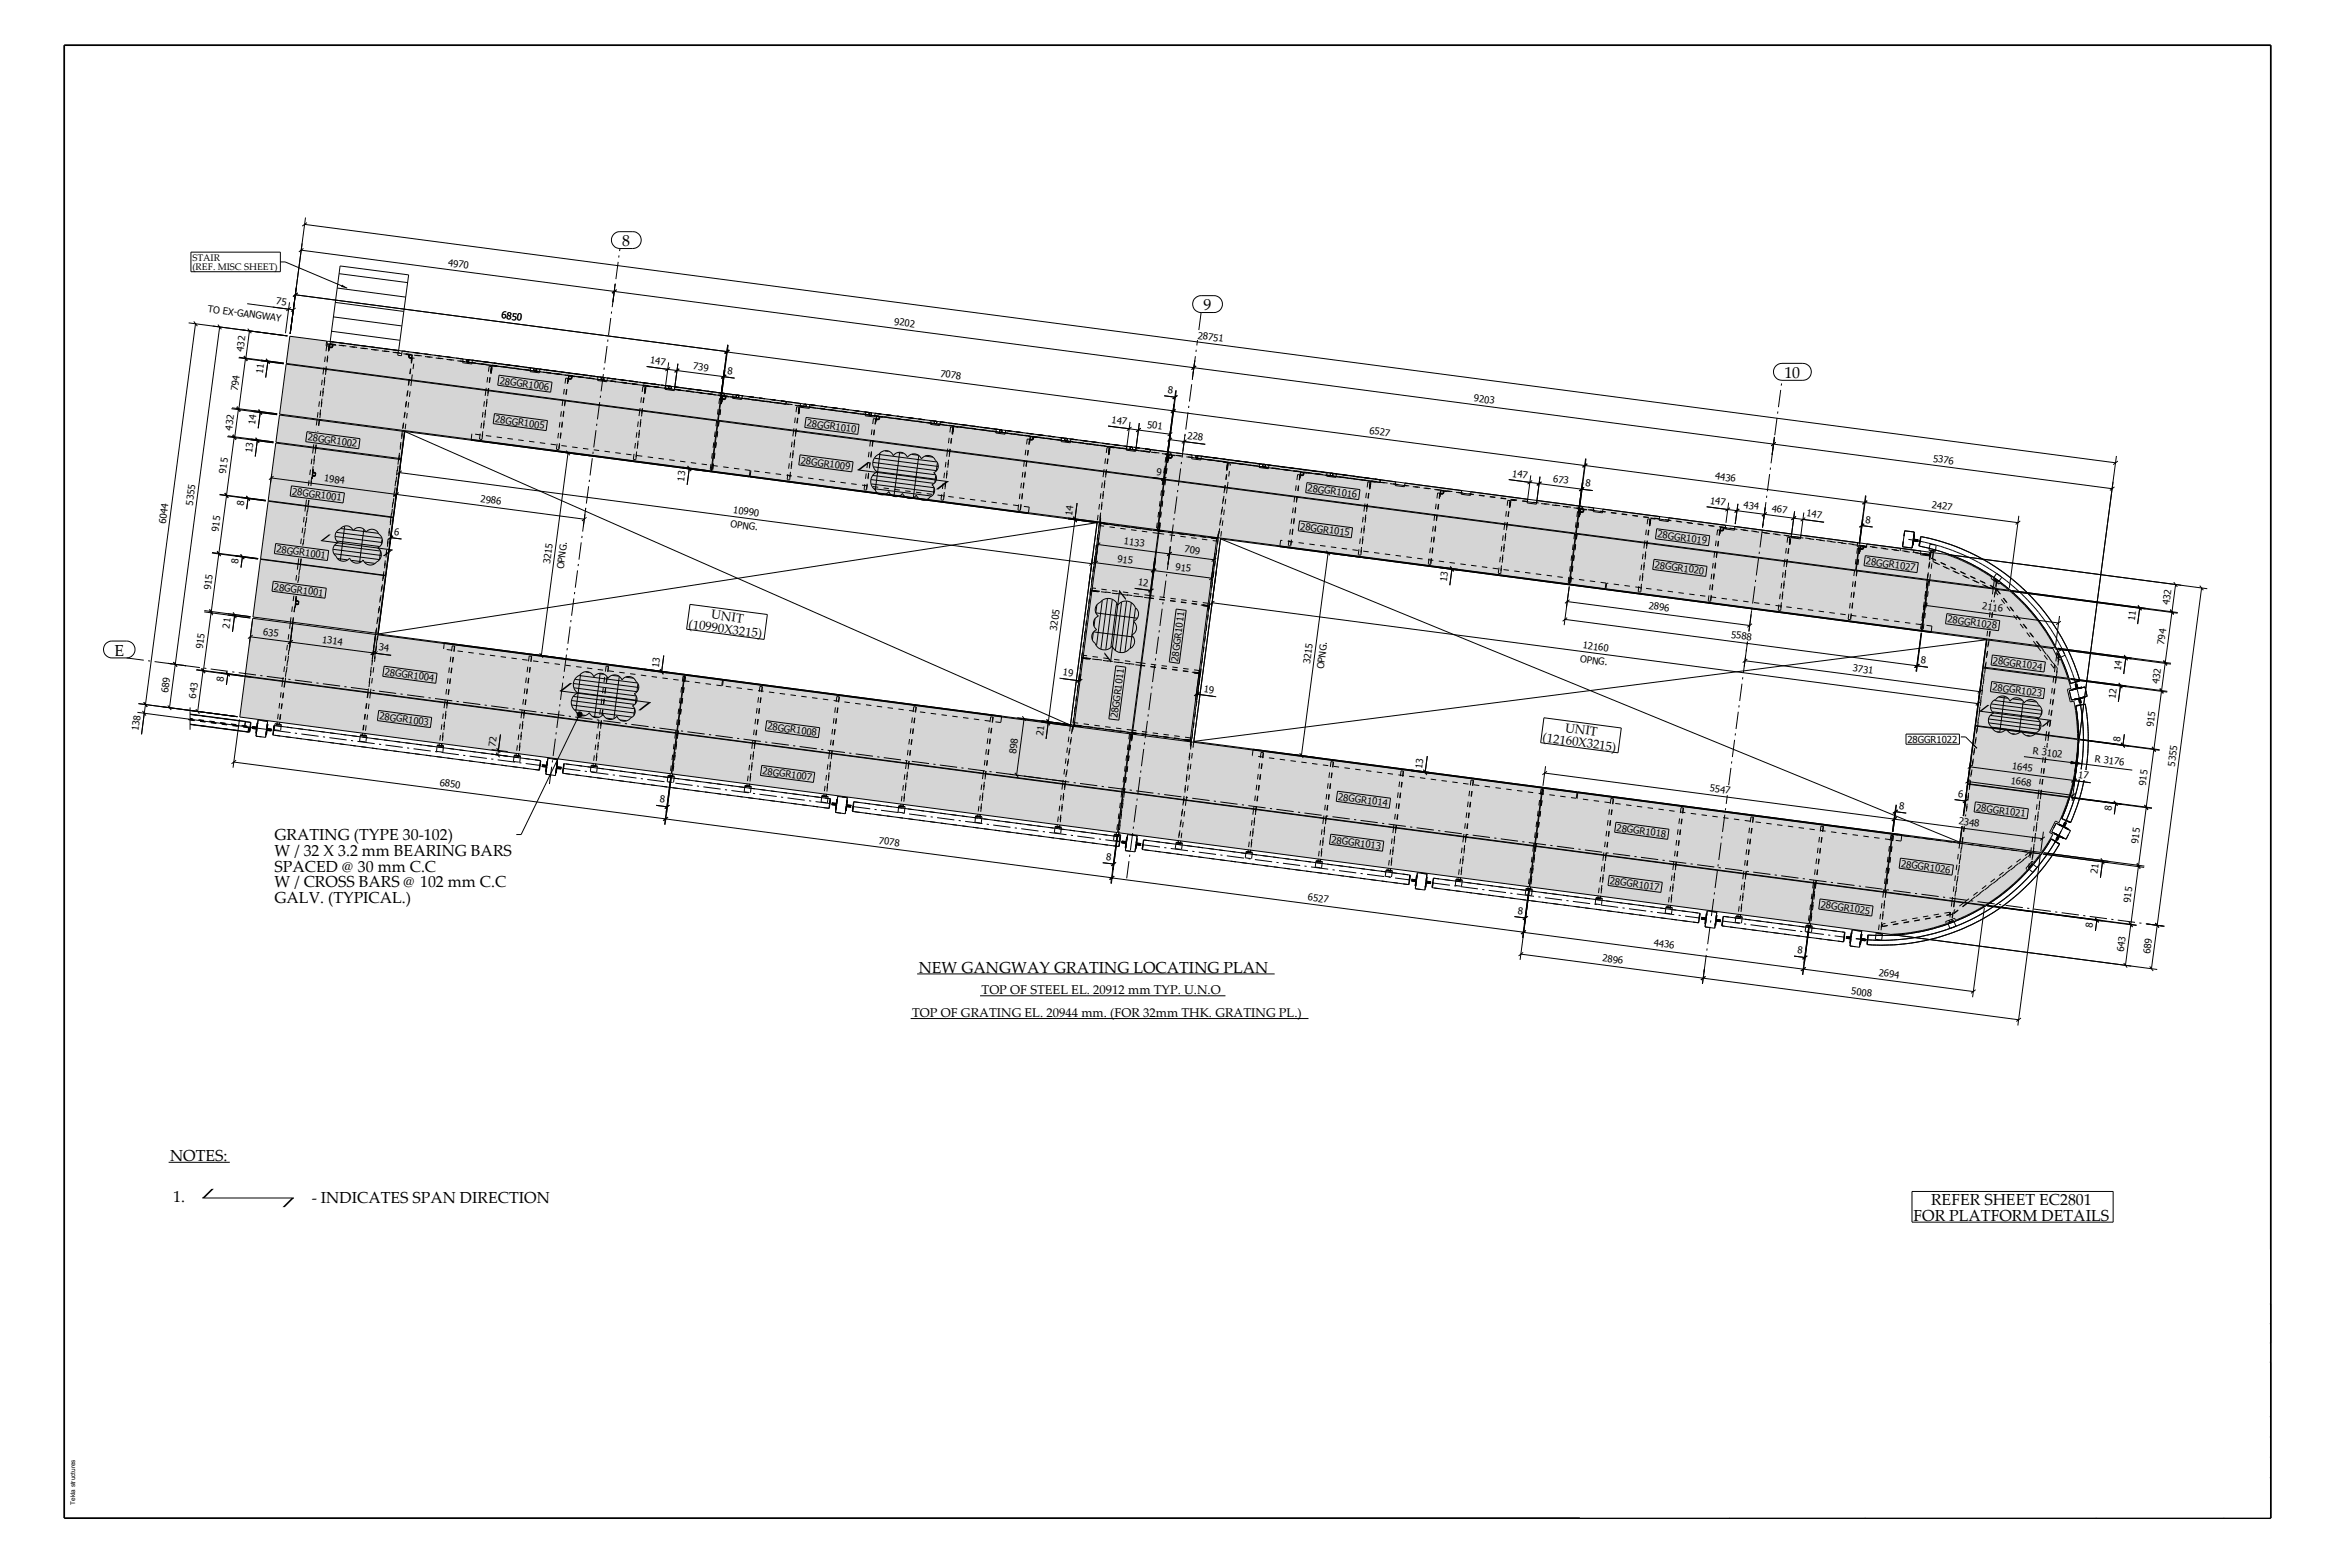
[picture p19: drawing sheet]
<svg xmlns="http://www.w3.org/2000/svg" width="914mm" height="610mm" viewBox="0 0 914 610" stroke-linecap="round" stroke-linejoin="round" font-family="sans-serif">
<defs><g id="words">
<g font-size="6.2">
<text x="242.1" y="95.8">8</text>
<text x="468.3" y="120.6">9</text>
<text x="694.3" y="147">10</text>
<text x="44.5" y="255">E</text>
<text x="106.8" y="326.9">GRATING (TYPE 30-102)</text>
<text x="106.8" y="333">W / 32 X 3.2 mm BEARING BARS</text>
<text x="106.8" y="339.1">SPACED @ 30 mm C.C</text>
<text x="106.8" y="345.2">W / CROSS BARS @ 102 mm C.C</text>
<text x="106.8" y="351.3">GALV. (TYPICAL.)</text>
<text x="357.5" y="378.3">NEW GANGWAY GRATING LOCATING PLAN</text>
<text x="66.2" y="451.6">NOTES:</text>
<text x="67.4" y="467.7">1.</text>
<text x="121.3" y="467.9">- INDICATES SPAN DIRECTION</text>
<text x="751.4" y="468.8">REFER SHEET EC2801</text>
<text x="744.5" y="474.9">FOR PLATFORM DETAILS</text>
</g>
<g font-size="5">
<text x="267.8" y="244.3" transform="rotate(7 267.8 244.3)">(10990X3215)</text>
<text x="276.6" y="240.5" transform="rotate(7 276.6 240.5)">UNIT</text>
<text x="608.9" y="284.6" transform="rotate(7 608.9 284.6)">UNIT</text>
<text x="600.1" y="288.4" transform="rotate(7 600.1 288.4)">(12160X3215)</text>
<text x="381.9" y="386.8">TOP OF STEEL EL. 20912 mm TYP. U.N.O</text>
<text x="354.9" y="395.6">TOP OF GRATING EL. 20944 mm. (FOR 32mm THK. GRATING PL.)</text>
</g>
<g font-size="3.7">
<text x="74.8" y="101.5">STAIR</text>
<text x="74.8" y="105.1">(REF. MISC SHEET)</text>
<text x="174.2" y="103.5" transform="rotate(7 174.2 103.5)">4970</text>
<text x="107.4" y="118.3" transform="rotate(7 107.4 118.3)">75</text>
<text x="80.7" y="121.4" transform="rotate(7 80.7 121.4)">TO EX-GANGWAY</text>
<text x="194.9" y="123.9" transform="rotate(7 194.9 123.9)">6850</text>
<text x="347.9" y="126.4" transform="rotate(7 347.9 126.4)">9202</text>
<text x="465.9" y="131.7" transform="rotate(7 465.9 131.7)">28751</text>
<text x="94.7" y="136.9" transform="rotate(-83 94.7 136.9)">432</text>
<text x="252.8" y="141.4" transform="rotate(7 252.8 141.4)">147</text>
<text x="269.6" y="143.6" transform="rotate(7 269.6 143.6)">739</text>
<text x="102.2" y="145.6" transform="rotate(-83 102.2 145.6)">11</text>
<text x="194.3" y="149.4" transform="rotate(7 194.3 149.4)">28GGR1006</text>
<text x="282.9" y="145.4" transform="rotate(7 282.9 145.4)">8</text>
<text x="365.8" y="146.5" transform="rotate(7 365.8 146.5)">7078</text>
<text x="92.5" y="152.1" transform="rotate(-83 92.5 152.1)">794</text>
<text x="454.2" y="152.8" transform="rotate(7 454.2 152.8)">8</text>
<text x="573.4" y="156" transform="rotate(7 573.4 156)">9203</text>
<text x="90.3" y="167.5" transform="rotate(-83 90.3 167.5)">432</text>
<text x="99.3" y="165.4" transform="rotate(-83 99.3 165.4)">14</text>
<text x="192.5" y="164.3" transform="rotate(7 192.5 164.3)">28GGR1005</text>
<text x="313.8" y="165.8" transform="rotate(7 313.8 165.8)">28GGR1010</text>
<text x="432.4" y="164.5" transform="rotate(7 432.4 164.5)">147</text>
<text x="446.2" y="166.4" transform="rotate(7 446.2 166.4)">501</text>
<text x="119.6" y="171.3" transform="rotate(7 119.6 171.3)">28GGR1002</text>
<text x="462" y="170.6" transform="rotate(7 462 170.6)">228</text>
<text x="532.7" y="168.7" transform="rotate(7 532.7 168.7)">6527</text>
<text x="98.2" y="176.3" transform="rotate(-83 98.2 176.3)">13</text>
<text x="752.1" y="179.6" transform="rotate(7 752.1 179.6)">5376</text>
<text x="87.9" y="184.3" transform="rotate(-83 87.9 184.3)">915</text>
<text x="311.4" y="180.3" transform="rotate(7 311.4 180.3)">28GGR1009</text>
<text x="449.8" y="184.6" transform="rotate(7 449.8 184.6)">9</text>
<text x="588.3" y="185.4" transform="rotate(7 588.3 185.4)">147</text>
<text x="125.9" y="187.2" transform="rotate(7 125.9 187.2)">1984</text>
<text x="266.2" y="187.3" transform="rotate(-83 266.2 187.3)">13</text>
<text x="508.7" y="191.1" transform="rotate(7 508.7 191.1)">28GGR1016</text>
<text x="604.3" y="187.5" transform="rotate(7 604.3 187.5)">673</text>
<text x="616.8" y="189.1" transform="rotate(7 616.8 189.1)">8</text>
<text x="667.3" y="186.4" transform="rotate(7 667.3 186.4)">4436</text>
<text x="75" y="196.7" transform="rotate(-83 75 196.7)">5355</text>
<text x="94.8" y="196.8" transform="rotate(-83 94.8 196.8)">8</text>
<text x="113.5" y="192.4" transform="rotate(7 113.5 192.4)">28GGR1001</text>
<text x="186.9" y="195.3" transform="rotate(7 186.9 195.3)">2986</text>
<text x="665.3" y="196" transform="rotate(7 665.3 196)">147</text>
<text x="678.3" y="197.7" transform="rotate(7 678.3 197.7)">434</text>
<text x="751.5" y="197.6" transform="rotate(7 751.5 197.6)">2427</text>
<text x="64.5" y="203.9" transform="rotate(-83 64.5 203.9)">6044</text>
<text x="285.2" y="199.6" transform="rotate(7 285.2 199.6)">10990</text>
<text x="417.2" y="200.6" transform="rotate(-83 417.2 200.6)">14</text>
<text x="689.3" y="199.1" transform="rotate(7 689.3 199.1)">467</text>
<text x="702.8" y="200.9" transform="rotate(7 702.8 200.9)">147</text>
<text x="725.8" y="203.3" transform="rotate(7 725.8 203.3)">8</text>
<text x="85" y="206.9" transform="rotate(-83 85 206.9)">915</text>
<text x="153.3" y="208" transform="rotate(7 153.3 208)">6</text>
<text x="284.1" y="205" transform="rotate(7 284.1 205)">OPNG.</text>
<text x="505.8" y="206" transform="rotate(7 505.8 206)">28GGR1015</text>
<text x="644.8" y="209.1" transform="rotate(7 644.8 209.1)">28GGR1019</text>
<text x="107.4" y="214.8" transform="rotate(7 107.4 214.8)">28GGR1001</text>
<text x="437.2" y="211.8" transform="rotate(7 437.2 211.8)">1133</text>
<text x="460.8" y="214.9" transform="rotate(7 460.8 214.9)">709</text>
<text x="92.6" y="219.5" transform="rotate(-83 92.6 219.5)">8</text>
<text x="214" y="219.5" transform="rotate(-83 214 219.5)">3215</text>
<text x="219.3" y="221.5" transform="rotate(-83 219.3 221.5)">OPNG.</text>
<text x="434.6" y="218.7" transform="rotate(7 434.6 218.7)">915</text>
<text x="457.3" y="221.7" transform="rotate(7 457.3 221.7)">915</text>
<text x="643.7" y="221" transform="rotate(7 643.7 221)">28GGR1020</text>
<text x="725.9" y="219.5" transform="rotate(7 725.9 219.5)">28GGR1027</text>
<text x="442.7" y="227.7" transform="rotate(7 442.7 227.7)">12</text>
<text x="563" y="226.4" transform="rotate(-83 563 226.4)">13</text>
<text x="82" y="229.5" transform="rotate(-83 82 229.5)">915</text>
<text x="106.5" y="229.5" transform="rotate(7 106.5 229.5)">28GGR1001</text>
<text x="641.4" y="236.8" transform="rotate(7 641.4 236.8)">2896</text>
<text x="771.2" y="237.1" transform="rotate(7 771.2 237.1)">2116</text>
<text x="844.1" y="235.5" transform="rotate(-83 844.1 235.5)">432</text>
<text x="89.3" y="244.5" transform="rotate(-83 89.3 244.5)">21</text>
<text x="411.3" y="245.4" transform="rotate(-83 411.3 245.4)">3205</text>
<text x="757.6" y="242.1" transform="rotate(7 757.6 242.1)">28GGR1028</text>
<text x="830.6" y="241.5" transform="rotate(-83 830.6 241.5)">11</text>
<text x="102.3" y="247" transform="rotate(7 102.3 247)">635</text>
<text x="125.2" y="250" transform="rotate(7 125.2 250)">1314</text>
<text x="673.5" y="248.1" transform="rotate(7 673.5 248.1)">5588</text>
<text x="842.1" y="250.8" transform="rotate(-83 842.1 250.8)">794</text>
<text x="79" y="252.5" transform="rotate(-83 79 252.5)">915</text>
<text x="147.2" y="252.9" transform="rotate(7 147.2 252.9)">34</text>
<text x="458.4" y="257.4" transform="rotate(-83 458.4 257.4)">28GGR1011</text>
<text x="614.7" y="257.6" transform="rotate(7 614.7 257.6)">OPNG.</text>
<text x="615.7" y="252.1" transform="rotate(7 615.7 252.1)">12160</text>
<text x="747.3" y="257.9" transform="rotate(7 747.3 257.9)">8</text>
<text x="149.6" y="262.6" transform="rotate(7 149.6 262.6)">28GGR1004</text>
<text x="256.3" y="259.9" transform="rotate(-83 256.3 259.9)">13</text>
<text x="413.5" y="262.6" transform="rotate(7 413.5 262.6)">19</text>
<text x="509.8" y="258.4" transform="rotate(-83 509.8 258.4)">3215</text>
<text x="515.1" y="260.4" transform="rotate(-83 515.1 260.4)">OPNG.</text>
<text x="720.8" y="261.2" transform="rotate(7 720.8 261.2)">3731</text>
<text x="775.3" y="258.2" transform="rotate(7 775.3 258.2)">28GGR1024</text>
<text x="825.2" y="260.9" transform="rotate(-83 825.2 260.9)">14</text>
<text x="65.4" y="269.7" transform="rotate(-83 65.4 269.7)">689</text>
<text x="87" y="265.1" transform="rotate(-83 87 265.1)">8</text>
<text x="468.2" y="269.2" transform="rotate(7 468.2 269.2)">19</text>
<text x="775.1" y="268.5" transform="rotate(7 775.1 268.5)">28GGR1023</text>
<text x="840.1" y="266.2" transform="rotate(-83 840.1 266.2)">432</text>
<text x="76.2" y="271.7" transform="rotate(-83 76.2 271.7)">643</text>
<text x="823.1" y="271.8" transform="rotate(-83 823.1 271.8)">12</text>
<text x="147.5" y="279.8" transform="rotate(7 147.5 279.8)">28GGR1003</text>
<text x="434.9" y="279.5" transform="rotate(-83 434.9 279.5)">28GGR1011</text>
<text x="53.9" y="284.4" transform="rotate(-83 53.9 284.4)">138</text>
<text x="298.4" y="283.8" transform="rotate(7 298.4 283.8)">28GGR1008</text>
<text x="405.9" y="286.2" transform="rotate(-83 405.9 286.2)">21</text>
<text x="837.9" y="283" transform="rotate(-83 837.9 283)">915</text>
<text x="192.8" y="290.7" transform="rotate(-83 192.8 290.7)">72</text>
<text x="395.4" y="293.4" transform="rotate(-83 395.4 293.4)">898</text>
<text x="742.2" y="289">28GGR1022</text>
<text x="790.9" y="293.4" transform="rotate(7 790.9 293.4)">R 3102</text>
<text x="824.9" y="288.5" transform="rotate(-83 824.9 288.5)">8</text>
<text x="553.4" y="299" transform="rotate(-83 553.4 299)">13</text>
<text x="782.8" y="299.1" transform="rotate(7 782.8 299.1)">1645</text>
<text x="815" y="296.4" transform="rotate(7 815 296.4)">R 3176</text>
<text x="846.2" y="298.2" transform="rotate(-83 846.2 298.2)">5355</text>
<text x="171" y="305.6" transform="rotate(7 171 305.6)">6850</text>
<text x="296.5" y="301.2" transform="rotate(7 296.5 301.2)">28GGR1007</text>
<text x="782.2" y="304.8" transform="rotate(7 782.2 304.8)">1668</text>
<text x="808.5" y="302.5" transform="rotate(7 808.5 302.5)">17</text>
<text x="834.9" y="305.6" transform="rotate(-83 834.9 305.6)">915</text>
<text x="520.6" y="311.2" transform="rotate(7 520.6 311.2)">28GGR1014</text>
<text x="665.1" y="307.8" transform="rotate(7 665.1 307.8)">5547</text>
<text x="761.8" y="309.9" transform="rotate(7 761.8 309.9)">6</text>
<text x="256.6" y="312.1" transform="rotate(7 256.6 312.1)">8</text>
<text x="738.8" y="314.6" transform="rotate(7 738.8 314.6)">8</text>
<text x="768.8" y="315.3" transform="rotate(7 768.8 315.3)">28GGR1021</text>
<text x="821.6" y="315.5" transform="rotate(-83 821.6 315.5)">8</text>
<text x="628.9" y="323.3" transform="rotate(7 628.9 323.3)">28GGR1018</text>
<text x="762.1" y="320.6" transform="rotate(7 762.1 320.6)">2348</text>
<text x="341.9" y="328.2" transform="rotate(7 341.9 328.2)">7078</text>
<text x="517.9" y="327.9" transform="rotate(7 517.9 327.9)">28GGR1013</text>
<text x="831.9" y="328.3" transform="rotate(-83 831.9 328.3)">915</text>
<text x="430.3" y="334.4" transform="rotate(7 430.3 334.4)">8</text>
<text x="739.6" y="337.2" transform="rotate(7 739.6 337.2)">28GGR1026</text>
<text x="816.1" y="340.2" transform="rotate(-83 816.1 340.2)">21</text>
<text x="626.3" y="343.9" transform="rotate(7 626.3 343.9)">28GGR1017</text>
<text x="508.8" y="350.2" transform="rotate(7 508.8 350.2)">6527</text>
<text x="708.3" y="353.1" transform="rotate(7 708.3 353.1)">28GGR1025</text>
<text x="828.9" y="351.2" transform="rotate(-83 828.9 351.2)">915</text>
<text x="590.5" y="355.4" transform="rotate(7 590.5 355.4)">8</text>
<text x="814.2" y="360.9" transform="rotate(-83 814.2 360.9)">8</text>
<text x="643.3" y="368" transform="rotate(7 643.3 368)">4436</text>
<text x="699.3" y="370.8" transform="rotate(7 699.3 370.8)">8</text>
<text x="826.4" y="370.5" transform="rotate(-83 826.4 370.5)">643</text>
<text x="836.6" y="371.3" transform="rotate(-83 836.6 371.3)">689</text>
<text x="623.4" y="374" transform="rotate(7 623.4 374)">2896</text>
<text x="730.9" y="379.5" transform="rotate(7 730.9 379.5)">2694</text>
<text x="720.2" y="386.8" transform="rotate(7 720.2 386.8)">5008</text>
</g>
<text font-size="3.5" x="870.5" y="589.9">Rev.</text>
<text font-size="2.5" x="29.2" y="585.4" transform="rotate(-90 29.2 585.4)">Tekla structures</text>
</g></defs>
<g fill="#d5d5d5">
<path d="M428.3 203.5l22.5 3-10.4 78.6-22.4-3z" fill-rule="evenodd"/>
<path d="M451 206.5l22.5 3-10.4 78.5-22.4-2.9z" fill-rule="evenodd"/>
<path d="M440.1 285.5l160 21.1-3 22.4-160-21z" fill-rule="evenodd"/>
<path d="M437.1 308.1l160 21.1-2.1 15.8-160-21.1z" fill-rule="evenodd"/>
<path d="M280.9 152.9l4.3 .6-.2 1.4 3.6 .5 .2-1.4 22.7 3-.2 1.4 3.6 .5 .2-1.5 21.8 2.9-.2 1.5 3.6 .4 .2-1.4 21.8 2.9-.2 1.4 3.6 .5 .2-1.5 21.8 2.9-.2 1.4 3.6 .5 .2-1.4 21.7 2.8-.1 1.5 3.6 .5 .2-1.5 21.7 2.9-.1 1.4 3.6 .5 .1-1.4 12.3 1.6-1.3 10.6-173.5-22.9z" fill-rule="evenodd"/>
<path d="M279.4 163.8l173.5 22.8-2.6 19.5-173.4-22.8z" fill-rule="evenodd"/>
<path d="M112.8 130.8l14.3 1.9-.2 1.8 1.4 .2 .3-1.8 26.4 3.5-.2 1.8 1.4 .2 .3-1.9 23.7 3.2-.2 1.4 3.6 .5 .2-1.5 22.7 3-.3 1.5 3.6 .4 .3-1.4 22.6 3-.2 1.4 3.6 .5 .2-1.4 22.7 2.9-.2 1.5 3.6 .5 .2-1.5 18.1 2.4-1.4 10.6-167.9-22.1z" fill-rule="evenodd"/>
<path d="M95.4 263.2l167.9 22.1-2.1 15.7-167.9-22.1z" fill-rule="evenodd"/>
<path d="M111.3 141.6l167.9 22.1-2.5 19.5-167.9-22.1z" fill-rule="evenodd"/>
<path d="M98.3 240.5l167.9 22.1-2.9 22.5-167.9-22.1z" fill-rule="evenodd"/>
<path d="M107.3 172.3l48.7 6.5-3 22.4-48.6-6.4z" fill-rule="evenodd"/>
<path d="M101.3 217.6l48.7 6.4-3 22.4-48.6-6.4z" fill-rule="evenodd"/>
<path d="M104.4 195l48.6 6.4-3 22.4-48.6-6.4z" fill-rule="evenodd"/>
<path d="M108.8 161.5l48.6 6.4-1.4 10.5-48.6-6.4z" fill-rule="evenodd"/>
<path d="M263.4 285.3l173.5 22.8-2.1 15.8-173.4-22.8z" fill-rule="evenodd"/>
<path d="M266.4 262.7l173.5 22.8-3 22.4-173.4-22.8z" fill-rule="evenodd"/>
<path d="M453.1 186.6l160 21.1-2.6 19.5-159.9-21.1z" fill-rule="evenodd"/>
<path d="M454.5 175.8l9.3 1.2-.1 1.5 3.6 .4 .1-1.4 22.7 3-.2 1.4 3.6 .4 .2-1.4 22.7 3-.2 1.4 3.6 .4 .2-1.3 23.1 3.1-.2 1.4 3.6 .5 .2-1.5 22 2.9-.1 1.5 3.6 .4 .1-1.4 22.1 2.9-.2 1.5 3.6 .4 .2-1.4 16.5 2.1-1.4 10.6-160-21z" fill-rule="evenodd"/>
<path d="M597.3 329.2l108.7 14.4-2 15.7-108.8-14.3z" fill-rule="evenodd"/>
<path d="M600.3 306.6l135.9 17.9-2.9 22.5-136-17.9z" fill-rule="evenodd"/>
<path d="M613.3 207.7l136.9 18.1-2.6 19.4-136.9-18z" fill-rule="evenodd"/>
<path d="M614.7 196.9l5.4 .7-.2 1.4 3.6 .5 .2-1.4 22.1 2.9-.2 1.4 3.6 .5 .2-1.5 22 2.9-.1 1.5 3.6 .4 .1-1.4 22.1 2.9-.2 1.5 3.6 .4 .2-1.4 22.1 2.9-.2 1.5h.7l-1.3 9.2-108.7-14.3z" fill-rule="evenodd"/>
<path d="M765.7 305.1l39.3 5.1-3.9 9.9-1.3-.7-2.3 4.4 1.3 .7-4.5 7.1-31.5-4.1z" fill-rule="evenodd"/>
<path d="M768.7 282.4l39.7 5.3a78.2 78.2 0 0 1-3.4 22.3l-39.3-5.1z" fill-rule="evenodd"/>
<path d="M771.7 259.8l33.1 4.4 1.1 3.6-1.5 .4 1.2 4.8 1.4-.2 .2 1.1 .9 6.6 .3 7-39.7-5.3z" fill-rule="evenodd"/>
<path d="M773.1 248.9l25.7 3.4 2.2 4.5 .8-.4 2.9 7.5-33-4.4z" fill-rule="evenodd"/>
<path d="M736.4 324.6l57.6 7.5-2.7 3.5-.6-.6-2.4 2.8 .6 .6a75.3 75.3 0 0 1-16.4 13.7l-39-5.1z" fill-rule="evenodd"/>
<path d="M706.2 343.6l66 8.7-5.9 3.3-5.4 2.5-.3-.8-3.6 1.2 .4 .9a75.9 75.9 0 0 1-21.6 4.1l-31.7-4.2z" fill-rule="evenodd"/>
<path d="M750.4 225.8l31.7 4.2a75.1 75.1 0 0 1 17.6 22.1l-51.8-6.9z" fill-rule="evenodd"/>
<path d="M723.4 212.6l2.8 .4 .2-1.4 21 2.7-.1 1.5 3.6 .5 .1-1.5 6.2 .8 6.4 2.6a74 74 0 0 1 11.5 6.4l-.4 .5 3.1 2.1 .3-.5 3.6 2.9-59.5-7.8z" fill-rule="evenodd"/>
</g>
<path d="M25 17.6h858.6v573h-858.6z" fill="none" stroke="#000" stroke-width=".68" stroke-linecap="butt"/>
<g fill="none" stroke="#000" stroke-width=".39">
<path d="M74.3 98.1h34.8v7.6h-34.8zM117.2 97.3l704.7 92.8M117.6 94.7l-4.7 35.2M118.1 96.6l-1.8 1.4M118.5 87.3l704.7 92.7M118.9 84.6l-6 45.3M119.4 86.6l-1.8 1.4M238.9 91.1l1.6-.9 5.7-.1a3.3 3.3 0 0 1 3.3 3.3 3.3 3.3 0 0 1-3.3 3.3h-5a3.3 3.3 0 0 1-3-2 3.3 3.3 0 0 1 .7-3.6zM96.2 118.2l16.1 2.1M106.1 119.5l6.2 .8M109.1 101.9h1.9l24.1 10.2M112.6 117.6l-1.5 12"/>
<path d="M113.2 119.6l-1.8 1.3M114.9 114.7l167.9 22.1M115 119.8l-1.8 1.4M115.3 112l-2.4 17.9M115.8 114l-1.8 1.4M130.5 117.6l26.6 3.6M131.2 112.1l26.6 3.5M132 106.5l26.6 3.4M132.3 103.5l26.7 3.4-3.9 29.5-26.6-3.6zM239.4 110.6l-.9 7M239.9 112.7l-1.8 1.3M465 116l1.7-.9 5.7-.1a3.3 3.3 0 0 1 3.3 3.3 3.3 3.3 0 0 1-3.3 3.3h-5a3.3 3.3 0 0 1-3.1-2 3.3 3.3 0 0 1 .7-3.6z"/>
<path d="M73.4 125.6l38.4 5.1-29-3.9M75.4 125.1l1.4 1.8M76.1 125.9l-21 159.8M84.8 126.3l1.3 1.8M85.5 127.2l-19.5 148.1M92.8 139.2l17.6 2.3-8.9-1.1M93 139l17.4 2.3M94.8 138.7l1.4 1.8M95 138.4l1.4 1.8M95.5 139.6l-2.5 19.4M96.4 127.8l1.4 1.8M97.1 128.7l-1.4 10.6"/>
<path d="M103.5 139.8l1.4 1.8M103.5 139.5l1.4 1.9M112.3 120.3l1.8 .2M128.2 134.2l-.1 .5M128.2 134.2l-1-.2-.1 .5M128.3 134.7l-1.4-.2 .2-1.8-14.3-1.9-1.4 10.6 167.9 22.1 1.2-9.6M128.4 134h.1M128.4 134l-.1 .7M128.4 134l-.2-.2v.4M128.4 133.9l-1.1-.2 .1-1 1.2 .2-.3 1.8M129 128.9l26.6 3.5M129.7 123.3l26.6 3.5"/>
<path d="M154.9 137.3l1.4 .2M155 136.4l1.5 .1-.3 1.9-1.4-.2zM156.5 136.5l23.7 3.2M180.2 139.7l1.7 .2M180.2 139.7l-.2 1.4 3.6 .5v-.5M182 139.9l123.9 16.3M182 139.9l-.1 1M182 139.9l-.6 .4 .5 .6M283 136.9l173.4 22.9M283.2 134.1l-2.8 21 1.5-11.3M283.3 134.3l-2.7 20.8M283.7 136.1l-1.8 1.4"/>
<path d="M283.9 136.3l-1.8 1.3M90 159l17.8 2.3-9.2-1.2M90.3 158.7l17.6 2.3M92 158.5l1.4 1.7M92.2 158.1l1.4 1.8M92.8 159.3l-1.4 10.6M100.6 159.6l1.3 1.8M100.6 159.2l1.4 1.8M104.2 140.4l-.8 6.5M126 143.3l-.1 .3M127 143.4l-.1 .3M159.2 147.7l-.1 .3"/>
<path d="M160.1 147.8v.3M180 140.6l1.8 .3M181.9 140.9l123.9 16.3 .1-1M189.1 151.6v.3M190.1 151.7l-.1 .3M194.2 146l20.6 2.7-.6 3.9-20.5-2.7zM206.3 144.1l-.1 .5 3.6 .4 .1-.4M219 155.5v.3M220 155.7v.3M232.6 147.6l-.1 .4 3.6 .5 .1-.4M249 159.5l-.1 .3M249.9 159.6v.3"/>
<path d="M251.6 142.6l34.2 4.5M258.8 151v.5l3.6 .5v-.5M260.2 141l-1.3 9.5M260.7 143l-1.8 1.4M263.8 141.5l-1.3 9.5M264.3 143.5l-1.8 1.3M280.4 155l.2 .1M280.5 154.1h.2M282.1 143.9l-2.6 19.6 173.5 22.9M282.4 145.8l-1.8 1.4 1.7-1.3M282.6 145.9l-1.8 1.3M285.1 154.5l-.1 .4 3.6 .5 .1-.4"/>
<path d="M305.9 156.2l7.3 1M305.9 156.2l5.6 .8-.2 1.4 3.6 .5 .1-.4M311.3 158.1l1.8 .1M313.3 157.2a.52 .52 0 0 0-.6 .4 .52 .52 0 0 0 .4 .6M313.3 157.2l134.3 17.6-.1 1.1-134.4-17.7M313.3 157.2l-.2 1M453 154l4.3 .6M457.3 159.1l-1.8 1.4M457.5 151.8l-3.6 27.6 2.9-22.3M457.5 159.3l-1.8 1.4M457.7 151.8l-3.6 27.7M458 153.8l-1.8 1.4"/>
<path d="M458.2 153.8l-1.8 1.4M464.9 140.3l-.9 6.9M465.4 142.4l-1.8 1.4M691 142.3l1.1-.7 1.3-.2h8.1a3.3 3.3 0 0 1 3.3 3.3 3.3 3.3 0 0 1-3.3 3.3h-8.1a3.3 3.3 0 0 1-3.1-2.1 3.3 3.3 0 0 1 .7-3.6zM88.4 169.9l18 2.4M88.6 169.6l17.8 2.3-8.9-1.1M90.4 169.3l1.4 1.8M90.7 169l1.3 1.9M91.1 170.2l-3 22.5M99.4 170.5l1.4 1.8M99.5 170.2l1.4 1.8M100.2 171.1l-.9 6.5"/>
<path d="M101.3 160.1l-.8 6.5M107.3 172.3l48.7 6.5-3 22.4-48.6-6.4zM119.5 167.9l20.6 2.7-.5 4-20.6-2.8zM122 174l-.1 .3M122.9 174.1v.3M123.4 163v.4M124.4 163.2l-.1 .3M155.2 178.4l-.1 .2M156.6 167.4l-.1 .4M157.3 169.8v.1M157.4 167.9l-48.6-6.4-1.4 10.5 48.6 6.4M157.5 167.9l269.4 35.4-279.7 43.3 269.3 35.5z"/>
<path d="M157.6 167.5l-10.5 79.5M183.3 170.9v.3M192.4 160.9l20.6 2.7-.5 3.9-20.6-2.7zM218.4 175.9l11.2 1.4M220.3 175.3l1.4 1.8M221 176.2l-10.3 78.8M278.9 163.4l-.1 .3M279.4 163.8l173.5 22.8-2.6 19.5-173.4-22.8zM279.9 163.6l-.1 .2M308.8 167.4v.2M309.8 167.5v.3M311.3 177l20.6 2.7-.5 3.9-20.6-2.8z"/>
<path d="M313.6 162.4l20.7 2.7-.5 3.9-20.7-2.7zM336.8 161.3l-.1 .5 3.6 .4 .1-.4M338.8 171.3l-.1 .3M339.6 179.9l24.8 3.2M339.7 171.4v.3M340.3 178.3l24.7 3.2M340.8 177.5l1.3-.8a3.1 3.1 0 0 1 5.5 .6 3.1 3.1 0 0 1 5.5 .6 3.1 3.1 0 0 1 5.4 .6 3.3 3.3 0 0 1 5.8 .9 2.65 2.65 0 0 1-1 4.5 2.72 2.72 0 0 1-.7 4.7 2.7 2.7 0 0 1-.7 4.7 3.1 3.1 0 0 1-5.4-.7 3 3 0 0 1-5.3-.7 3 3 0 0 1-5.3-.7 3 3 0 0 1-5.4-.7 3.9 3.9 0 0 1 .8-6.9 3.9 3.9 0 0 1-.5-6.1zM341.9 176.8l22.5 2.9M342.4 176.4l-1.8 14.2M344.4 175.4l1.3 .2M349.6 176.1l1.9 .3M350.1 176l-2.2 17"/>
<path d="M354.8 176.8l2.5 .3M357.5 177.2l-2.1 16.3M360 177.4l3 .4M362.2 164.6l-.1 .5 3.6 .5 .1-.5M368.7 175.3l-.1 .2M369.7 175.4l-.1 .2M387.5 168v.4l3.6 .5 .1-.5M398.6 179.2v.3M399.6 179.3l-.1 .3M412.9 171.3v.5l3.6 .5v-.5M431.2 165.7l24.1 3.2M438.3 174.7v.4l3.6 .5v-.5"/>
<path d="M439.7 164.1l-1.3 10.1M440.3 166.1l-1.8 1.4M443.3 164.6l-1.3 10.1M443.9 166.6l-1.8 1.4M454.1 177.9h.1M454.2 176.7l.2 .1M454.2 176.9h.2M454.3 175.8l-6.7-.9 6.9 .9M454.5 175.8l9.3 1.2M454.5 175.8l-1.4 10.6 160 21 3.9-29M455.2 171l13.8 1.8M455.6 166.2l-2.6 20.2"/>
<path d="M456.1 170.3l-1.8 1.4M456.1 168.2l-1.7 1.4M456.6 160l160 21.1M461.1 169.1l-.9 6.5M461.6 171.1l-1.7 1.4M463.7 178l1.8 .2M463.8 177l-.1 1.5 3.6 .4v-.4M463.8 177l1.8 .2M465.5 178.3l71.5 9.4 .1-1.1M465.7 177.2a.53 .53 0 0 0-.6 .5 .53 .53 0 0 0 .4 .6M465.7 177.2l52.5 6.8M465.7 177.2l71.4 9.4"/>
<path d="M465.7 177.2l-.2 1.1M617.1 178.4l-2.7 20.7M690.5 170l-1 7M691 172.1l-1.8 1.3M823.5 177.4l-16.2 122.8M824.1 179.4l-1.8 1.4M85.4 192.5l18 2.4M85.5 192.3l17.9 2.3M87.4 191.9l1.4 1.9M87.5 191.8l1.4 1.7M88.1 192.8l-2.9 22.5M95.8 193l1.4 1.9"/>
<path d="M95.9 192.9l1.3 1.7M96.6 193.8l-.6 4.3M104.4 195l48.6 6.4-3 22.4-48.6-6.4zM105.5 185.9l121.8 16.1M105.7 184.5l-.5 3.7M106.4 185.3l-1.8 1.3M113.4 189l20.6 2.8-.5 3.9-20.6-2.7zM119 196.7l-.1 .2M119.9 196.8v.2M154.5 189.9l-.7 4.7M155.1 191.6l-1.9 1.4M155.4 183.9l269.4 35.4"/>
<path d="M155.8 181.1l-.5 3.5M156.3 183.1l-1.8 1.4M227.9 197.8l-.9 7M265.6 181.7l9 1.3M267.5 181.5l1.4 1.8M267.5 181.2l1.4 1.8M268.2 182.1l-.8 6.5M276.7 183.2l2.5-19.5-167.9-22.1-2.5 19.5 182.8 24.2M276.7 182.7l.2 .1M291.6 185.2l-.1 .3M291.9 185.2l-.1 .3 108.3 14.3 .1-.3M291.9 185.3l108.3 14.3"/>
<path d="M333.7 182.8l35.4 4.6M338.9 186.6l24.6 3.1-.4 2.6M339 188.3l24.6 3.1M339.6 185l23.8 3M339.9 181.6l24 3.1M340.1 190.1l22.3 2.9M341.2 183.5l23.2 3M341.8 192l2.4 .3M347.2 192.7l2.3 .3M352.5 193.4l2.4 .3M357.8 194.1l2.5 .3M364.1 184.9l-.4 2.9"/>
<path d="M364.7 180.1l-.4 3M419.1 195.7l-12.1 91.7M429.5 183.3v.2M430.5 183.4l-.1 .2M448.6 185.8l4.4 .6M452.5 186.3v.3M453.1 186.6l160 21.1-2.6 19.5-159.9-21.1zM453.4 181.2l-1 7.4M453.5 186.4v.3M453.6 181.3l-.9 7.3M453.6 185.6l-1.8 1.4M453.9 185.7l-1.9 1.3"/>
<path d="M476.6 189.4l-.1 .3M477.6 189.6l-.1 .3M490 181.5l-.1 .4 3.6 .4 .1-.4M491.7 180.6l.5 .1zM503.8 193v.3M504.8 193.2l-.1 .2M508.6 187.7l20.6 2.8-.5 3.9-20.7-2.8zM516.3 185l-.1 .3 3.6 .4 .1-.3M517.9 184.1h.6zM518.2 184l18.9 2.6M518.2 184l.1 .1M518.5 184.1v.1"/>
<path d="M531 196.6v.3M532 196.8v.2M537.1 186.6l83 11M543 188.4l3.6 .5M543.1 187.5l-.2 1.4 3.6 .5 .2-1.5M568.6 191.8l3.6 .5M568.7 190.8l-.1 1.5 3.6 .4 .1-1.4M587.1 186.6l32.6 4.2M594.3 195.2l3.6 .5M594.4 194.2l-.2 1.5 3.6 .4 .2-1.4M595.6 185l-1.2 9.7M596.2 186.9l-1.8 1.4"/>
<path d="M599.2 185.4l-1.2 9.8M599.8 187.5l-1.8 1.3M614.3 199h.1M614.4 197.8l.2 .1M614.4 198h.2M615.9 187.6l-2.6 19.9 108.7 14.3 1.3-9.2h-.7l.2-1.5-22.1-2.9-.2 1.4-3.6-.4 .2-1.5M616.3 189.6l-1.8 1.4 1.7-1.3M616.5 189.6l-1.8 1.4M616.8 181.1l108.7 14.3M617.5 180.4l-1.8 1.4M617.7 180.4l-1.8 1.4M620 198.6l3.6 .5"/>
<path d="M620.1 197.6l130.7 17.2-.1 1M620.1 197.6l-.2 1.4 3.6 .5 .2-1.4 22.1 2.9-.2 1.4 3.6 .5 .2-1.5M664.1 197.1l45.7 6.1M672.6 195.5l-1 7.9M673.1 197.5l-1.7 1.4M676.2 196l-1 7.9M676.7 198l-1.7 1.3M686.9 197.4l-1.1 7.9M687.4 199.4l-1.8 1.4M698.3 198.9l-1.2 9.3M701.9 199.4l-1.2 9.3M725.7 195.5l59.5 7.8"/>
<path d="M725.9 192.7l-2.5 19M726.1 192.8l-2.5 18.9M726.4 194.7l-1.8 1.4M726.6 194.8l-1.8 1.4M822.7 189.4l-1.7 1.4M82.5 215.1l17.9 2.4M82.5 214.9l18 2.4-8.8-1.2M84.5 214.6l1.4 1.8M84.5 214.4l1.4 1.8M85.1 215.5l-2.9 22.4M93.6 215.8l1.4 1.8M93.6 215.6l1.4 1.8"/>
<path d="M94.3 216.5l-.5 4.3M101.3 217.6l48.7 6.4-3 22.4-48.6-6.4zM107.3 211.5l20.6 2.7-.5 3.9-20.6-2.8zM116 219.3v.2M117 219.5l-.1 .2M124.8 210.3l28 3.7M129.6 213.7l18.7 2.4M130 215.4l17.6 2.3M130.2 212.1l17.9 2.3-.4 3.3M130.5 208.7l18.1 2.4M130.9 207.1l17.6 2.2M131.1 206.7l1-.8a3 3 0 0 1 5.3 .5 2.82 2.82 0 0 1 5 .7 2.87 2.87 0 0 1 5 .6 3.1 3.1 0 0 1-.4 5.4 3.3 3.3 0 0 1-.7 5.8 2.98 2.98 0 0 1-5-1.1 3 3 0 0 1-5.3-.7 3.2 3.2 0 0 1-5.5-1 3 3 0 0 1 1.1-5 3 3 0 0 1-.5-4.4z"/>
<path d="M131.1 210.5l16.5 2.1M131.4 217.3l3.8 .5M132.6 205.6l4.7 .6M134.1 204.7l-1.7 13.3M136.7 218l3.8 .5M137.6 206.2l4.6 .6M141.6 206l-1.7 12.9M141.9 218.7l3.9 .5M142.6 206.9l4.6 .6M148.6 209.9l-.2 1.6M151.9 209.1l4.3 .6M152.1 201.1v.2"/>
<path d="M152.3 206.5l-.7 5.2M152.8 208.4l-1.8 1.4M153 208.4l-1.8 1.4M228.2 201.3l-1.8 1.3M415.6 201.8l11.8 1.6M415.6 201.5l14.1 1.9M417.6 201.3l1.3 1.8M417.6 201l1.4 1.7M425.1 216.6l-1.3 10.5M425.7 218.6l-1.8 1.4M426.3 218.9l22.4 3M426.6 205.2v.2"/>
<path d="M426.9 203l-10.4 79.4M426.9 214.2l-.9 6.9M427.2 218.2l-1.8 1.4M427.2 211.8l45.2 6M427.6 209.1l-1.4 10.3M427.9 203.5h.4M427.9 203.1l-10.5 79.5M428.1 203.2l2.9 .7M428.1 211.1l-1.8 1.4M428.3 203.5l-10.3 78.6M428.3 203.5l22.5 3M449.3 217.2l-1.9 14.7"/>
<path d="M449.6 217.2l-.9 7M450.4 206h.2M450.6 207.5h.3M450.8 206.5l-10.4 78.6M450.8 206.5h.2M450.9 206.2v.3M451 206.5l-10.3 78.6M451 206.5l22.5 3M451.1 206.2l1.7 .3v.3M455.4 212.7l-1 7M455.9 214.8l-1.8 1.4M470.8 209.1l3 .1"/>
<path d="M472.7 215.1l-1.3 10.2M473.3 217.1l-1.8 1.3M473.5 209.5l-10.4 78.5M473.5 209.5h.4M474 209.2l-10.5 79.4M474.7 211.5l-.1 .2M474.9 209.6l287.7 118.1-298.1-39.3M474.9 209.6l298.1 39.3-308.5 39.5M474.9 209.3l-10.4 79.5M474.9 209.6l-10.4 78.8M498 212.3v.4l126.5 16.6 .1-.3M498 212.5l126.6 16.7"/>
<path d="M505.7 202.6l20.6 2.7-.5 3.9-20.6-2.7zM516.1 214.2l1.4 1.8M516.8 215.1l-10.4 78.9M558.2 200.2v.3M559.3 200.4l-.1 .2M585.5 203.8v.2M586.5 203.9l-.1 .3M612.7 207.4v.2M613.3 207.7l136.9 18.1-2.6 19.4-136.9-18zM613.7 207.5v.3M640 211l-.1 .2M640.9 211.1v.3"/>
<path d="M643.6 217.6l20.6 2.7-.5 3.9-20.6-2.7zM644.7 205.7l20.6 2.7-.5 3.9-20.7-2.7zM645.7 201.9l3.6 .5M667.2 214.5v.3M668.2 214.7l-.1 .3M671.3 205.5l3.6 .3M671.4 204.3l-.1 1.5 3.6 .4 .1-1.4M694.4 218.1v.3M695.4 218.3v.2M697 208.9h1.5l-1.5-.2 3.6 .5M698.8 200.9l-1.7 1.4M702.4 201.4l-1.7 1.3"/>
<path d="M722.7 212.1l3.6 .5M723.2 213.4h.1M723.4 212.6l2.8 .4 .2-1.4 21 2.7-.1 1.5 3.6 .5 .1-1.5 6.2 .8 3.6 1.4a74.3 74.3 0 0 1 14.2 7.5l-.3 .6 3.1 2.1 .3-.5 3.6 2.9-59.5-7.8zM724 212.4l1 .2M724 212.4v.3M724 212.4l-.1-.1v.4M724.3 204.4l4.3 .6M725 212.6l-.1 .3M725 212.6l.2-.2-.1 .5M725.2 203.8l-1.8 1.3M725.3 212.4v.5M725.3 212.6l1 .1"/>
<path d="M725.4 203.8l-1.8 1.3M725.8 216.2l20.6 2.7-.5 3.9-20.6-2.8zM741.1 206.5l3.8 .5-.9 6.2-3.7-.5zM744.4 210.2l1.9 .3v.2l-1.7-.2-.4 1.6M744.7 208.1h.2l-.2 1.7 1.6 .2v.2l-1.8-.3M746.8 212.4a76.7 76.7 0 0 1 58.8 53.4M747.3 215.3l3.4 .5M747.5 208.7a80.6 80.6 0 0 1 61.8 56.1M747.5 208.7l-.7 3.7M748 215.4l2.9 .6M750.7 215.8h.2M750.7 213.3l-.1 .9 2.5 .3 .1-.5"/>
<path d="M751.3 214.3l-.1 .5M752.3 214.4v.6M758.1 215.8l100.8 13.2M785.5 200.7l-3.6 28M786.1 202.6l-1.8 1.4M79.5 238l17.9 2.4-8.8-1.1M79.5 237.5l18 2.4-8.8-1.1M81.4 237.5l1.4 1.8M81.5 237l1.4 1.8M82.1 238.4l-2.9 22.4M90.6 238.7l1.3 1.8M90.7 238.2l1.3 1.8"/>
<path d="M91.4 239.1l-.9 6.7M106.3 226.1l20.7 2.7-.6 3.9-20.6-2.7zM149.2 223.7l-.1 .2M268.5 235.1l30.1 4-1.3 9.7-30.1-4zM424.4 229.7h.5M424.9 229.9h-.3l-.4 1.6M426.8 235.3l.9-.8a4.2 4.2 0 0 1 7 .4l.2 .5a4.1 4.1 0 0 1 7.2 1.3 3 3 0 0 1-1.1 5 3.1 3.1 0 0 1-.8 5.4 3 3 0 0 1-.7 5.3 3.9 3.9 0 0 1-6.7-1.1 4 4 0 0 1-7-1.3 2.99 2.99 0 0 1 1-5.1 3 3 0 0 1 .6-5.3 3.1 3.1 0 0 1-.6-4.3zM426.8 235.3l-.4 3.1 16.1 2.1M428.9 233.7l-2.2 17.4M430.9 233l-2.5 19.4M432.8 233.3l-2.5 19.3M434.5 234.7l-2.2 17"/>
<path d="M435.7 229.6l-3.6 28M436.4 234.2l-2.4 18.8M438.4 233.9l-2.6 19.9M440.2 234.5l-2.5 19.1M441.5 228.9l6.5 .8M441.8 236.5l-.6 5.1M447.3 232.7h.3M447.4 231.7h.3M448.6 229l-1.8 1.4M448.9 229.1l-1.8 1.3M449 222l22.4 2.9M449.6 221.2l-1.8 1.3"/>
<path d="M449.9 221.3l-1.8 1.4M457.7 236.9l3.9 .5-2.7 20.7-3.9-.6zM470 235.9h.3l-.3 1.7h.2M470 235.7h.5M471.6 234.5l298.1 39.2M472 220.9l-.9 6.3M472.3 224.2l-1.8 1.4M472.5 233.8l-1.8 1.4M560.2 220.6l7 .8M564.3 220.6l1.3 1.8M564.3 220.3l1.4 1.8M565 221.1l-.9 6.6"/>
<path d="M609.5 236.2l1.1-8.1-2 15.1M609.8 234l71 9.3M610.6 226.7h.2M610.7 233.3l-1.8 1.4M624.9 229.1l-.1 .3 126.6 16.6 .1-.3M624.9 229.2l126.5 16.6M681.6 237.4l-1.1 8.2M721.7 221.7l-.1 .3M722.6 221.9v.2M749.1 235.5l51.9 6.9M749.9 225.4v.3M750.1 234.8l-1.9 1.4"/>
<path d="M750.4 225.8l31.7 4.2a75.3 75.3 0 0 1 13.2 14.8l4.4 7.3-51.8-6.9zM750.9 225.6l-.1 .2M757.6 238.7l20.5 2.7-.5 4-20.6-2.7zM773.9 228.6l.8 .4M775.3 228.8v.3M775.6 228.8l-.1 .3M775.8 224.7l-.3 .4 2 1.5 .3-.5M776 225.5v.4M776.6 228.9l-.1 .3M776.9 229.3h.1M776.9 226.2v.4M782.7 229.7l64.7 8.6"/>
<path d="M783 230.1l64.3 8.4M801.4 239.6l-1.6 11.5M831.9 235.7l1.3 1.8M831.9 235.4l1.4 1.8M832.6 236.3l-.8 6.5M844.4 237.4l1.4 1.7M844.5 237.1l1.3 1.8M845.1 238.3l-2.6 19.4M845.8 226.5l1.4 1.8M846.5 227.4l-1.4 10.6M855.9 227.8l1.4 1.8M856.7 228.7l-19.6 148.2"/>
<path d="M41.2 250.3l1.7-.9h6.3a3.3 3.3 0 0 1 3.3 3.3 3.3 3.3 0 0 1-3.3 3.2h-5.6a3.3 3.3 0 0 1-3.1-2 3.3 3.3 0 0 1 .7-3.6zM65.4 258.1l7 .9M67.5 257.6l1.4 1.7M78.5 259.9l1.3 1.8M97.4 247.7l54.8 7.2M98.2 241.5l-1.1 8.5M98.3 247.1l-1.8 1.3M98.3 240.5l167.9 22.1-2.9 22.5-167.9-22.1zM113 241.9l-.1 .6M113.9 243l-1.2 9M113.9 249.1l-1.8 1.3M114 242.1l-.1 .5"/>
<path d="M146 247.3l-1.1 8.9M146.1 253.3l-1.8 1.4M146.2 246.3l-.1 .5M146.9 248.7v.1M146.9 247.4l-1.2 9M146.9 253.4l-1.8 1.4M149.5 259.2l20.6 2.7-.6 3.9-20.6-2.7zM172.9 250l-.1 .4M172.9 250.2l108.3 14.3M208 254.6l11.2 1.6M210 254.1l1.3 1.8M258.3 255l-.9 6.5"/>
<path d="M421 255.9h.4M421.4 256.1h-.3l-.2 1.6h-.2M425.4 246l-.3 2.9M425.6 245.8l15.2 2M426.1 240.7l-.4 2.9M434.2 259l3.9 .5-2.7 20.7-3.9-.5zM440.4 247.3l-.6 4.8M441.2 241.9l-.7 4.9M443.9 258.9h.3M444 257.9h.3M608.9 241l141.3 18.6M609.8 240.3l-1.8 1.4"/>
<path d="M679 257l91.4 12.1M679.9 256.4l-1.8 1.4M680 249.6l-1.3 9.7M681.7 242.7l-1.8 1.4M746.8 258.3l-1.9 1.4 1.8-1.3M746.9 258.4l-1.7 1.3M747.6 246.2l-2 15M747.7 244.7l.2 .1M747.7 246.2l-2 15.1M771.7 259.8l33.1 4.4 1.1 3.6-1.5 .4 1.2 4.8 1.4-.2 .2 1.1 .9 6.6 .3 7-39.7-5.3zM772.5 259.6v.3M772.7 250.8v.1"/>
<path d="M773 248.5l-9.1 69M773.1 248.9l25.7 3.4 2.2 4.5 .8-.4 2.9 7.5-33-4.4zM774 248.7l-.1 .3M775.3 254.8l20.6 2.7-.6 3.9-20.6-2.7zM792.5 251.1l.3 .4M793.9 251.3l.3 .4M799.8 252.4l44.9 6M800.4 254.1l-.2 1.1M800.7 252.2l44.1 5.8M800.8 253.4l-.6 .3 1.1 2.2 .5-.2M801.2 255.7l-.2 1.1M801.9 241.6l-1.8 1.4"/>
<path d="M826.5 255.1l1.3 1.8M826.5 254.8l1.4 1.8M827.2 255.7l-.9 6.5M841.8 257.2l1.4 1.8M841.8 256.8l1.4 1.8M842.5 258.1l-1.4 10.5M53.5 277.1l51.9 6.9M53.9 273.7l38.5 5.1-18.2-2.4M55.5 276.6l1.3 1.8M55.9 273.2l1.4 1.8M65.3 274.4l1.3 1.8M74 277.9l23.5 3.1"/>
<path d="M74 277.8l21.5 3M74 275.2v4.2l.7 .3-1.5 .2 .8 .2v3.8M76.2 275.9l1.4 1.8M76.3 260.6l21.2 2.8M76.5 260.5l21 2.8M78.3 260.1l1.4 1.8M79 261l-2.1 15.8M88 261.4l1.3 1.8M88 261.2l1.4 1.8M88.7 262.1l-.6 4.3M93.2 279.9l-2.5 18.8M95.4 263.2l167.9 22.1-2.1 15.7-167.9-22.1z"/>
<path d="M110 264.9l-.1 .2M111 265l-.1 .2M143.2 269.3l-.1 .2M144.1 269.4v.2M147.4 276.4l20.6 2.7-.5 3.9-20.6-2.7zM173.1 273.2v.2M174.1 273.3v.2M203 277.2v.1M204 277.3v.2M217.8 268.8l35.4 4.5M222.4 272.5l24.6 3.2-.4 2.6M222.5 274.3l24.5 3.1"/>
<path d="M223.1 270.9l23.8 3.1M223.1 265.9l24.7 3.2M223.4 267.6l24 3.1M223.6 276.1l22.3 2.9M223.8 264.3l24.7 3.2M223.9 263.9l1.2-1a3.8 3.8 0 0 1 4.3-1.4l1 .7 .7 1.1a3.1 3.1 0 0 1 5.5 .6 3.1 3.1 0 0 1 5.4 .6 3.3 3.3 0 0 1 5.8 .9 2.72 2.72 0 0 1-1 4.5 2.67 2.67 0 0 1-.7 4.7 2.91 2.91 0 0 1-1 5 3.1 3.1 0 0 1-5.1-1 3 3 0 0 1-5.3-.7 3.1 3.1 0 0 1-5.4-.7 3.1 3.1 0 0 1-5.3-.7 4 4 0 0 1 .8-6.9 4 4 0 0 1-.9-5.7zM224.7 269.5l23.1 3M225.3 278l2.4 .3M225.4 262.8l22.5 2.9M225.9 262.4l-1.8 14.2M227.9 261.4l1.3 .2M230.6 278.7l2.4 .3"/>
<path d="M233 262.1l1.9 .2M233.5 262l-2.1 17M236 279.4l2.4 .3M238.3 262.8l2.4 .3M241 263.2l-2.1 16.3M243.5 263.4l3 .4M247.6 270.9l-.4 2.9M247.8 269.1h.1M248.2 266.1l-.4 3.1M250.6 260.3l9.1 1.2M256.8 260.6l1.3 1.8M256.8 260.3l1.3 1.8"/>
<path d="M266.1 263.1h.3M266.4 262.7l173.5 22.8-3 22.4-173.4-22.8zM281.2 264.3l-.1 .3M281.4 264.7l.1-.4 108.3 14.3-.1 .3M281.5 264.5l108.2 14.3M395.8 279.2l21.2 2.8M397.8 278.6l1.4 1.8M398.5 279.5l-2.9 22M407.2 279.9l1.4 1.8M412.2 263.8l7.6 1M413.6 264l6.2 .8M420.1 262.1l-.3 2.7"/>
<path d="M420.6 262.2l-.4 2.7-.4-.1M420.7 264.1l-1.8 1.4M421.1 264.2l-1.7 1.4M465.5 270l7.7 1.1M466.4 269.3l-1.8 1.4M466.6 262l.2 .1v1.7M466.6 261.9h.4M466.7 261l-1.5 11.2M466.9 269.4l-1.8 1.4M467.1 261.1l-1.4 11.2M600.8 279.2l30.1 4-1.3 9.7-30.1-4zM770.2 276.6l28 3.6"/>
<path d="M770.6 273l-1.8 1.4M771.4 268.4l-1.9 1.3M773.8 279.7l20.3 2.6M774.4 278.3l19.4 2.5-.4 3.3M774.7 275.3l19.5 2.5M774.9 273.9l19.5 2.5M775 265.1l20.6 2.7-.5 4-20.6-2.7zM775.4 276.9l17.8 2.3M775.5 272.7l.7-.5a3.5 3.5 0 0 1 5.5-.2l.4 .8a3.1 3.1 0 0 1 5.5 .7 3.1 3.1 0 0 1 5.5 .7 3.1 3.1 0 0 1-.4 5.4 3.3 3.3 0 0 1-.6 5.7 3.3 3.3 0 0 1-5.6-1.1 3.3 3.3 0 0 1-5.8-.7 3.3 3.3 0 0 1-5.8-.8 3.1 3.1 0 0 1 .9-5.3 3 3 0 0 1-.3-4.7zM776 272.5l17.7 2.2M777.7 271.2l3.6 .5M779.9 270.9l-1.8 13.9-1-.2"/>
<path d="M783.2 271.9l3.6 .5M787.2 273l-1.5 11.9M788.7 272.6l3.6 .5M794.2 277.8h.1M794.4 276.3l-.2 1.7M799.2 263.1l-.1 .3M800.1 263.3v.3M805.2 268.6l6.1-1.3 .8 3.6-6.1 1.4zM805.7 264.3l37.6 4.9M807.7 274.7a77 77 0 0 1-5.4 43.7M807.7 274.7l.5 3.6a67.4 67.4 0 0 1 .5 13.6l-.6 5.5M808.1 268l-.5-1.9 .2 1.7-1.6 .6"/>
<path d="M808.9 271.7l.3 1.8-.4-1.6-1.7 .4v-.2M809.3 264.8l-3.7 1M809.5 274.2a78.4 78.4 0 0 1 .3 25.1M810.2 267.5v-.2l-1.7 .4-.4-1.7 .3 1.9M811.1 271.1v.3l-1.6 .3 .2 1.7-.5-1.8M811.4 274l-3.7 .7M811.4 274v.1M811.4 274.1l.7 4.7a80.7 80.7 0 0 1 0 17.2l-.4 3.6M824.4 266l1.4 1.8M824.4 265.6l1.4 1.9M825.1 266.5l-.8 6.5M827.4 266.8l-21.8-2.8 37.7 4.9"/>
<path d="M840.4 268.1l1.4 1.7M840.4 267.8l1.4 1.7M841 268.9l-2.9 22.5M74 281.7l23 3.1M74 281.9l22.6 2.8M91 296.5l167.9 22.1M91.9 295.7l-1.8 1.4M96.5 284.7v.1M97.5 281l-.5 3.8M100 283.4l-1.9-.2v.2l1.7 .2-.1 1.7M100.3 281.2h-.2l-.2 1.7-1.7-.1 1.8 .3M100.4 280.1l3.7 .5-.8 6.3-3.7-.5z"/>
<path d="M103.7 283.9l1.9 .2v.3l-1.7-.3-.2 1.7h-.2M104 281.7h.2l-.2 1.7 1.7 .2-.1 .2-1.8-.2M106.3 286l103.5 13.6M106.8 282.2l103.5 13.7M106.8 282.2l-.5 3.8M106.9 282.3l.1-.8 2.5 .4-.1 .7M107.9 280.8l-.1 .8M108.8 281v.8M140.3 285.9h.1M140.3 285.9l-.2 .7M140.3 285.9l2.4 .3M141.1 285.2l-.1 .8-.7-.1"/>
<path d="M142.1 285.3l-.2 .8 .8 .1M142.7 286.2l-.1 .8M170.2 289.9l-.1 .7M170.2 289.9l2.4 .3M171 289.1l-.1 .8h-.7M172 289.3l-.1 .8 .7 .1M172.6 290.2l-.1 .7M191.3 291.6l6.3 .8M193 292.8l1.4 1.8M193.3 291l1.3 1.8M194.7 285.7l-1 8M200.1 293.8l-.1 .7"/>
<path d="M200.1 293.8l2.4 .3M200.9 293.1l-.1 .8-.7-.1M201.9 293.2l-.1 .8 .7 .1M202.5 294.1l-.1 .8M210.3 295.9l-.5 3.7M212.8 298.2h-1.9l1.7 .2-.3 1.7h.2M213.1 296.1l-.2-.1-.3 1.7-1.7-.2 1.9 .4M213.2 295l3.7 .5-.8 6.2-3.7-.5zM216.5 298.7l1.9 .5-1.7-.2-.2 1.7-.3-.1M216.8 296.5l-.1 1.8 1.7 .2-1.9-.1M219.5 297.1l103.5 13.6M219.5 297.1l-.5 3.7"/>
<path d="M224.4 280.2l1-2.1-22.6 46.6h-1.9M230 297.7l-.1 .7M230 297.7l2.5 .3M230.8 297.1v.7l-.8-.1M231.9 297.2l-.2 .7 .8 .1M232.5 298l-.1 .8M233 281.1l-.1 .2M233.9 281.2v.2M241.3 280.1l2.5 .3M262.9 285l-.1 .2M263.4 285.3l173.5 22.8-2.1 15.8-173.4-22.8zM263.9 285.2l-.1 .1"/>
<path d="M292.8 289v.2M293.8 289.1v.2M296.4 297.8l20.6 2.7-.5 3.9-20.6-2.7zM298.3 280.4l20.6 2.7-.5 3.9-20.6-2.7zM322.7 292.9v.2M323.7 293v.2M352.7 296.8l-.1 .3M353.7 297l-.1 .2M407.2 280.4l1.3 1.8M416.2 284.1v.2M417.5 282l.5 .1M418 282.1l22.4 3"/>
<path d="M420.6 282.4v.3l-2.9-.4v.3M440.1 285.5l160 21.1-3 22.4-160-21zM440.4 285.1h.3M440.5 284.1h.3M440.6 285.1l-.1 .5-1-.1M440.7 285.1l22.4 2.9M442.4 285.3h-1.7v.3M460.5 287.7v.2l2.9 .4-.1 .3M463.1 288l.5 .1M464.3 290.5v.1M487.6 291.8v-.3l126.1 16.6-.1 .3M487.6 291.7l248.6 32.8-2.9 22.5-136-17.9 3-22.5"/>
<path d="M503.7 293.6l8.5 1.1M505.7 293l1.4 1.9M553.8 299.7l1.4 1.8M553.9 299.4l1.3 1.8M555.4 294.1l-.9 6.5M601.4 298.1l-1 7.6M741.6 285.6h20.8v3.9h-20.8zM763 286.7h1.8l4.4 4.4-1.6-1.7M766.6 298.3l46.9 6.2M766.7 296.8l-1.3 9.4M767 295.6l-.7 5M767.5 297.6l-1.8 1.4"/>
<path d="M768.7 282.4l39.7 5.3a78.2 78.2 0 0 1-3.4 22.3l-39.3-5.1zM769.5 282.4v.2M773.9 281.2l19.8 2.6M775 282.9l5.6 .7M780.8 283.6l5.6 .8M782.9 285.4l1 .1M786.6 284.4l5.6 .7M787.5 294.3l20.7 2.6M788.7 286.1l1.1 .2M796.2 285.9v.1M797.2 286l-.1 .2M805.9 296.2l2.3 .7-2.5 .2z"/>
<path d="M807.7 296.4l2.4 .7-2.5 .2zM808.1 297.4l-2.1 10.7-3.7 10.3M808.1 297.4l-1.1 8.5M808.1 297.4l-1.8 14.2M809.4 287.8l30.9 4.1M809.4 287.6l30.9 4.1M810.1 297.1l19.6 2.5M825.3 289.1l1.4 1.8M825.4 288.9l1.3 1.8M826.6 285.7l-.5 4.3M837.4 290.7l1.4 1.8M837.4 290.5l1.4 1.8"/>
<path d="M838.1 291.6l-3 22.4M219 300.8l103.5 13.7M255.4 313.3l4.3 .6M259.1 318.6l173.4 22.9M259.4 316.1l1.9-14.3-2.5 19M259.8 317.9l-1.8 1.3M259.9 301.7h.1M259.9 301.7l-.1 .7M259.9 301.7l2.5 .3M260 317.9l-1.9 1.4M260.4 313.2l-1.8 1.3M260.6 313.2l-1.8 1.4"/>
<path d="M260.8 301l-.1 .8-.7-.1M261.1 301.7l-2.5 19.1M261.7 301.1v.8l.7 .1M262.4 302l-.1 .7M289.9 305.6l-.1 .7M289.9 305.6l2.4 .3M290.7 304.9l-.1 .8-.7-.1M291.7 305.1l-.1 .7 .7 .1M292.3 305.9h.1M292.3 305.9l-.1 .8M319.8 309.5l2.4 .4M319.8 309.5l-.1 .8"/>
<path d="M320.6 308.9l-.1 .7-.7-.1M321.6 309l-.1 .8 .7 .1M322.2 309.9v.7M323 310.7l-.5 3.8M325.5 313.1l-1.9-.3v.3l1.7 .2-.2 1.7h.2M325.8 310.9l-.4 1.6-1.7-.2v.2l1.9 .3M326 309.8l3.7 .5-.8 6.3-3.8-.5zM329.3 313.6l1.8 .3-1.7-.1-.2 1.7h-.2M329.6 311.4l-.1 1.7 1.7 .2v.2l-1.9-.2M331.8 315.7l103.5 13.6M332.3 311.9l-.5 3.8M332.3 311.9l103.5 13.6"/>
<path d="M349.7 313.5l-.1 .7M349.7 313.5l2.5 .3M350.6 312.8l-.1 .8-.8-.1M351.5 312.9v.8l.7 .1M352.2 313.8l-.1 .7M379.6 317.4v.7M379.6 317.4l2.5 .4M380.5 316.7l-.1 .8-.8-.1M381.5 316.9l-.1 .7 .7 .2M382.1 317.8l-.1 .7M382.6 300.8v.2M383.6 300.9l-.1 .2"/>
<path d="M392.9 301.2l20.8 2.7M394.9 300.7l1.3 1.7M413.5 304.8v.3M414.5 305v.2M436.5 307.9v.2M437.1 308.1l160 21.1-2.1 15.8-160-21.1zM437.5 308v.2M460.5 311.1v.1M461.6 311.2l-.1 .2M487.8 314.6v.2M488.8 314.7l-.1 .3M515 318.2v.2"/>
<path d="M516 318.3v.3M520.4 307.8l20.7 2.7-.5 4-20.7-2.8zM600 307.1h.2M601 300.7l136 17.9M601.9 300.1l-1.7 1.3M613.9 308.4l.1-.3 126 16.6v.3M614 308.3l126 16.6M628.8 319.9l20.6 2.7-.5 3.9-20.6-2.7zM737.2 318.7l57.6 7.6M737.4 315.7l4.3 .6M737.7 313.1l-1.4 10.5M737.9 318l-1.8 1.3"/>
<path d="M738 313.1l-1.4 10.5 1-7.6M738.1 318l-1.8 1.4M738.3 315l-1.8 1.4M738.5 315.1l-1.8 1.3M760.6 311.1l4.2 .6M764.1 317.5l1.6-12.4 39.3 5.1-3.9 9.9-1.3-.7-2.3 4.4 1.3 .7-4.5 7.1-31.5-4.1 .8-6.1M765 308.9l-.6 5.2M765.6 310.9l-1.8 1.4M765.7 304l40.9 5.4M765.7 310.9l-1.8 1.4M766.6 305l-.1 .2M766.6 303.3l-1.8 1.4"/>
<path d="M768.6 312l20.7 2.7-.5 3.9-20.7-2.8zM793.2 308.5v.2M794.2 308.6v.2M802.3 318.4l3.4 1.5M805.9 310.3l31.4 4.2M807.1 302.1l-.5 3.8M807.5 308.7l-1.9 1.4M807.8 302.9l-1.8 1.4M808.2 303l-1.8 1.4M809.1 303.2l-2.1 8-3 8.1M810.9 303.4v.1a78 78 0 0 1-5.2 16.4M822.5 311.7l1.4 1.8"/>
<path d="M822.6 311.5l1.3 1.9M823.3 312.5l-.6 4.3M825.5 312.8l-19.6-2.6 31.5 4.1M834.4 313.3l1.4 1.8M834.4 313.1l1.4 1.8M835.1 314.2l-3 22.4M410.6 321.5l-.1 .7M410.6 321.5l2.4 .3M411.4 320.8l-.1 .8-.7-.1M412.4 320.9l-.1 .8 .7 .1M413 321.8l-.1 .7M429.1 335.6l4.3 .6"/>
<path d="M432.9 338.4l1.9-13.8-2.6 19.1M433.6 324.5l-.1 .7M433.6 324.5l2.5 .4M434.1 335.4l-1.7 1.4M434.3 335.5l-1.8 1.3M434.4 323.8l-.1 .8-.7-.1M434.9 324.6l-2.5 19.2M435.4 324l-.1 .7 .8 .2M435.8 325.5l-.5 3.8M436.1 324.9l-.4 2.4M438.3 328l-1.9-.3v.2l1.7 .2-.2 1.7h.2M438.6 325.8l-.5 1.6-1.6-.2v.2l1.8 .2"/>
<path d="M438.7 324.7l3.8 .5-.9 6.2-3.7-.5zM442 328.4l1.9 .3v.2l-1.7-.2-.4 1.6M442.3 326.3h.2l-.2 1.7 1.6 .2v.2l-1.8-.3M444.5 330.5l103.6 13.6M445.1 326.8l-.6 3.7M445.1 326.8l103.5 13.6M457.6 327.7l-.1 .7M457.6 327.7l2.5 .3M458.5 327l-.2 .8-.7-.1M459.4 327.2v.7l.7 .1M460.1 328l-.1 .8M484.8 331.3h.8"/>
<path d="M484.8 331.3v.7M484.8 331.3l2.5 .3M485.7 330.6l-.1 .8M486.7 330.7l-.1 .8 .7 .1M487.3 331.6l-.1 .7M512.1 334.9l-.1 .7M512.1 334.9l2.5 .3M512.9 334.2l-.1 .7h-.7M513.9 334.3l-.1 .8 .8 .1M514.6 335.2l-.2 .7M517.8 324.5l20.6 2.7-.5 3.9-20.6-2.7zM539.3 338.5l-.1 .7"/>
<path d="M539.3 338.5l2.5 .3M540.2 337.8l-.2 .7h-.7M541.1 337.9l-.1 .8 .8 .1M541.8 338.8l-.1 .7M542.2 321.8v.2M543.3 321.9l-.1 .2M551.5 339.5l3.7 .5-.8 6.2-3.7-.5zM569.5 325.4v.2M570.5 325.5l-.1 .2M596.7 329v.2M597.3 329.2l108.7 14.4-2 15.7-108.8-14.3zM597.7 329.1v.2"/>
<path d="M624 332.6v.1M624.9 332.7v.2M651.2 336.1v.2M652.2 336.3l-.1 .2M678.4 339.7v.2M679.4 339.9v.2M736.2 325h.1M736.4 324.6l57.6 7.5-2.7 3.5-.6-.6-2.4 2.8 .6 .6a75.3 75.3 0 0 1-16.4 13.7l-39-5.1zM739.5 333.8l20.6 2.7-.6 3.9-20.5-2.7zM762.3 329.7v.2M763.4 321.4l-.8 6.6M763.6 327.6l-.1 .5"/>
<path d="M789.5 336.4l-.1 1.1M789.6 331.6l.3-.2v.2M790.2 331.1v.5M790.7 335l-.1 1.1M791.2 336.3l-.4-.4-1.7 1.9 .5 .4M791.2 331.3l-.1 .5M793.8 333.1l-8.6 65.8M794.9 332.2l39.4 5.2M795.1 323.6l-1 7.6M795.2 331.8l39.2 5.1M795.7 325.5l-1.9 1.4M798.1 326.5l3.3 1.9"/>
<path d="M798.1 326.5a76.7 76.7 0 0 1-61.5 37.3l-9.7-.1M799.3 324.1l-.1 .2 1.5 .7-.7 1.6 1-1.6M800.1 320.3l5.5 2.8-1.7 3.4-5.6-2.9zM801 320.8l.1-.3 1.5 .9 .8-1.6-.7 1.8M801.3 325.1l-.9 1.7 1-1.4 1.5 .6M801.4 328.4a80.6 80.6 0 0 1-64.5 39.2l-10.3-.1M803 321.7l1-1.5-.7 1.4 1.4 1M817.4 334.4l1.4 1.8M817.5 333.9l1.4 1.8M818.1 334.8l-.8 6.7M831.4 336.3l1.4 1.7M831.5 335.7l1.3 1.8"/>
<path d="M832.1 337.1l-3 22.5M432.7 341.5l160 21.1M433.4 340.8l-1.8 1.3M433.6 340.9l-1.8 1.4M548.6 340.4l-.5 3.7M551.1 342.8l-1.9-.1 1.7 .3-.3 1.6 .2 .1M551.4 340.6h-.2l-.2 1.7-1.7-.2 1.8 .4M554.8 343.3l1.9 .2-.1 .2-1.6-.2-.2 1.7-.2-.1M555.1 341.1v1.7l1.7 .2-.1 .2-1.8-.2M557.4 345.4l103.5 13.6M557.8 341.6l-.4 3.8M557.8 341.6l103.6 13.7"/>
<path d="M566.5 342v.8M566.5 342l2.5 .3M567.4 341.3l-.1 .8-.8-.1M568.4 341.5l-.1 .8h.7M569 342.3l-.1 .8M589.3 356.6l4.3 .6M593.8 345.6l-.1 .7M593.8 345.6l2.4 .3M594.3 356.4l-1.8 1.4M594.5 356.4l-1.8 1.4M594.6 344.9l-.1 .8-.7-.1M594.9 345.7l-2.5 19.2"/>
<path d="M595.1 345.9l-3.6 27.5M595.1 345.7l-2.5 19.2M595.6 345.1l-.1 .7 .7 .1M596.2 345.9l-.1 .8M621 349.2l-.1 .7M621 349.2l2.5 .3M621.8 348.5l-.1 .8-.7-.1M622.9 348.7l-.2 .7 .8 .1M623.5 349.5l-.1 .8M626.2 340.5l20.6 2.7-.5 4-20.6-2.7zM648.3 352.8l-.1 .7M648.3 352.8l2.4 .3"/>
<path d="M649.1 352.1l-.1 .8-.7-.1M650.1 352.2l-.1 .8 .7 .1M650.7 353.1l-.1 .7M661.4 355.3l-.5 3.7M663.9 357.6l-1.9-.2 1.6 .4-.2 1.7h.2M664.1 355.5l-.4 1.6-1.6-.2-.1 .2 1.9 .2M664.3 354.4l3.7 .5-.8 6.2-3.8-.5zM667.6 358.1l1.9 .3h-1.7l-.2 1.6h-.3M667.9 355.9v1.7l1.6 .5-1.9-.3M670.6 356.5l-.5 3.7M670.6 356.5l47.2 6.2M675.5 356.4l-.1 .7"/>
<path d="M675.5 356.4l2.4 .3M676.3 355.7l-.1 .7h-.7M677.3 355.8l-.1 .8 .7 .1M677.9 356.7l-.1 .7M702.7 360l-.1 .7M702.7 360l2.4 .3M703.5 359.3v.7h-.8M704.6 359.4l-.2 .8 .7 .1M705.7 343.3l-.1 .2M706.2 343.6l66 8.7-5.9 3.3-5.4 2.5-.3-.8-3.6 1.2 .4 .9a75.9 75.9 0 0 1-21.6 4.1l-31.7-4.2zM706.6 343.5v.1M708.2 349.7l20.6 2.8-.5 3.9-20.6-2.7z"/>
<path d="M732.9 346.9v.2M733.8 347v.2M758.6 358l-.1 .7M759.6 350.4l-.1 .2M759.6 357.6l-.1 .7M760.4 358.6l-.2-.5-2.3 .8 .2 .6M760.6 350.6l-.1 .1M764.3 351l-.2 .2M765.7 351.2l-.2 .2M772.1 353.2l-4.6 34.7M773.1 352.2l58.2 7.7M773.2 352.4l58.1 7.6"/>
<path d="M815.2 357.1l1.4 1.8M815.3 357l1.3 1.7M815.9 357.8l-.6 4.4M828.4 358.9l1.4 1.8M828.4 358.7l1.4 1.8M829.1 359.7l-2.1 15.8M835.2 359.4l7 .9M838.7 359.1l1.4 1.7M356.9 378.9h139.1M591.8 371.2l193.7 25.5M592.7 370.5l-1.8 1.4M592.9 362.7l108.7 14.3"/>
<path d="M593.6 361.9l-1.8 1.4M593.8 362l-1.8 1.4M663.2 377l-.8 5.8M663.6 379.9l-1.8 1.3M670.1 360.2l47.2 6.2M698.1 371.9l4.3 .6M701.8 377l66 8.7M702.5 376.3l-1.8 1.4M702.7 376.3l-1.8 1.4M703.1 371.8l-1.8 1.4M703.3 371.8l-1.8 1.4M703.8 360.3l-2.5 18.9"/>
<path d="M704 360.3l-2.5 19M705.1 360.3v.7M717.8 362.7l-.5 3.7M720.2 365.1l-1.8-.3 1.6 .5-.2 1.6h.2M720.5 362.9l-.4 1.6h-1.7l1.9 .2M720.7 361.8l3.7 .5-.8 6.2-3.8-.5zM724 365.5l1.8 .3v.2l-1.6-.2-.5 1.6M724.2 363.4h.3l-.3 1.7 1.7 .2v.2l-1.9-.2M726.9 363.7l-.3 3.8M729.9 363.9l.1-.9 2.5 .3-.1 .6M730.8 362.8v.3M731.8 363l-.1 .2"/>
<path d="M736.7 363.6l102.7 13.5M826.3 374.6l1.4 1.8M836.5 376l1.3 1.7M354.3 396.2h154.8M381.3 387.4h95.5M768.7 385l-1.7 1.4M786.4 396l-1.8 1.4M65.6 452.2h23.8M78.7 466h35.7M744 463.5h78.2v11.9h-78.2zM766.1 488.1h33.5v8.7h-33.5zM674 514.9h209.5"/>
<path d="M691.2 507.3l.1 22.5M723.1 507.3v15.2M837.6 507.3v22.8M673.9 529.9h209.6M674 522.5h209.5v-15.2h-209.5v22.8M723.3 522.5v7.6M883.5 522.6v7.2M673.1 559h210.4M673.1 551.1h210.4M725.7 551.1v39.5M815.7 559.1v31.5M673.1 574.8h210.4"/>
<path d="M673.1 566.9h210.4M865.2 574.8v15.7M873.8 575.2l-6.8 11.7h13.6l-6.7-11.7M672.9 590.6v-60.6h210.6v60.6M673.1 582.7h143.1M673.1 590.6h210.4"/>
<circle cx="225.5" cy="277.9" r=".98"/>
</g>
<g fill="none" stroke="#000" stroke-width=".39" stroke-dasharray="2.1 2.1" stroke-linecap="butt">
<path d="M127.1 134.5l-1.1 8.8M127.9 136.3l.2 .1M128.1 134.1l-4.5 33.8M128.1 135.1l-.2 1.2M128.1 136.4l.1-1.1M128.1 135.2l.9 .1M128.1 134.7l-1.1 8.7M128.2 134.2l-.1 .9M128.2 134.9l-.1 .2M128.2 133.8l1.3 .2M128.3 134.7l-.1 .2M129 135.2l-.9-.1"/>
<path d="M129 135.3v-.1M129.2 135l.1-.9M129.2 135l-1-.1M129.3 134.1l-.9-.1M129.3 134.1l.2-.1M129.3 135.3l-.1-.3M129.3 135.3l-1.2-.2M129.4 134.9l.1 .1M129.5 134l-.2 1.3M129.5 134l-.1 .9M129.5 135l.1-1M130.7 134.3l-1.1-.1"/>
<path d="M130.7 134.2l-1.2-.2M130.7 134.2v.1M154.9 137.3l-26.5-3.4M155 136.4l-26.4-3.5M156.5 136.5l23.7 3.2M157.9 137.8v.1M157.9 137.9l1.1 .1M158.9 138.8l.2 .1M159 139.1l.2-.1M159 137.9l-.1 .9M159.1 138.9l.1-1M159.2 137.9l.1 .2"/>
<path d="M159.2 137.9l-.2 1.2M159.2 139l.9 .1M159.2 137.9l-1.3-.1M159.3 138.1l1 .1M159.3 138.1l-.1 .9M159.3 139.2v.2M159.3 139.4l1 .1M160.1 139.1l.2 .2M160.1 139.1l.2-.9M160.3 139.2l-1.1 8.5M160.3 138.2l.1-.2M160.3 139.3l-1.3-.2"/>
<path d="M160.3 139.3l.1-1.3M160.3 139.3l-1-.1M160.4 139.2l-19.3 146.8M160.4 138l-1.2-.1M161.3 139.4l-1-.2M180.2 139.7l-23.7-3.2M182 139.9l.2 .1M182.2 140l-.2-.1M125.9 143.6l-2.5 19.4M126.9 143.7l-2.5 19.5M159.1 148l-2.5 19.4M160 140.5l.1-1.1"/>
<path d="M160.1 140.5h-.1M160.1 140.5l.2-1.2M160.1 147.8l1.2-8.4M160.1 148.1l-2.5 19.4M180 140.6l-23.7-3.1M181.4 140.3a.53 .53 0 0 1 .6-.4 .53 .53 0 0 1 .5 .6M181.9 140.9h.2M182.1 140.9h-.2M182.1 140.9l.2-.2M182.3 140.7l-.2 .2M182.3 140.7l.2-.2M182.4 140.2l-.2-.2"/>
<path d="M182.4 140.2l.1 .3M182.5 140.5l-.2 .2M182.5 140.5l-.1-.3M182.5 140.5a.53 .53 0 0 1-.6 .4 .53 .53 0 0 1-.5-.6M183.8 140.1l-.2 1M183.8 140.1l22.7 3M189.1 151.9l-2.5 19M190 152l-2.5 19M190.3 142.5l-1.2 9.1M191 145.2l.3-3M191.1 145.3l-.1-.1M191.1 145.3l.4-2.9"/>
<path d="M191.2 142.6l-3.7 28.4M191.3 142.6l-1.2 9.1M191.3 142.6l-1-.1M191.5 142.4l-.4 2.9M193.2 142.4l-1.9-.2M193.2 142.6v-.2M193.2 142.6l-1.7-.2M206.5 143.1l-.2 1M207.7 143.8v.3M207.7 144.1l.2 .2M207.7 143.8a.51 .51 0 0 1 .6-.5 .51 .51 0 0 1 .4 .6M207.8 143.6l-.1 .2"/>
<path d="M207.9 144.3l-.2-.2M207.9 144.3l.2 .1M208 143.4l-.2 .2M208.1 144.4l-26.2-3.5M208.1 144.4l.3-.1M208.2 143.3l-26.2-3.4M208.2 143.3l-.2 .1M208.2 143.3l.3 .1M208.4 144.3l.2-.1M208.5 143.4l-.3-.1M208.6 144.2l.1-.3M208.6 144.2l-.2 .1"/>
<path d="M208.7 143.6l-.2-.2M208.7 143.9v-.3M208.7 143.9a.51 .51 0 0 1-.6 .5 .51 .51 0 0 1-.4-.6M210.1 143.6l-.2 1M210.1 143.6l22.6 3M219 155.8l-2.5 19M220 156l-2.5 18.9M220.1 147.1l-1.1 8.4M220.9 148.5l.2 .1M221 147.2l-3.6 27.7M221.1 147.3l-.2 1.2M221.1 148.6l.1-1.1"/>
<path d="M221.1 147.5l.9 .1M221.1 147.3l.2-1.2M221.1 147.2l-1.1 8.5M221.1 147.2l-1-.1M221.3 147.2l-.2 .1M221.3 146.1l1.2 .2M221.4 146.3l-.1 .9M221.4 146.3l-.1-.2M222 147.4l-.9-.1M222 147.6v-.2M222.2 147.3l.1-.9M222.2 147.3l-.9-.1"/>
<path d="M222.3 146.4l-.9-.1M222.3 146.4l.2-.1M222.4 147.5l-.2-.2M222.4 147.5l-1.3-.2M222.4 147.2h.1M222.5 146.3l-.1 .9M222.5 147.2l.2-.9M222.5 146.3l-.1 1.2M223.8 146.4l-1.3-.1M223.8 146.4v.2M223.8 146.6l-1.1-.2M232.7 146.6l-.1 1"/>
<path d="M233.9 147.2l.1 .3M233.9 147.2a.51 .51 0 0 1 .6-.4 .51 .51 0 0 1 .4 .6M234 147.5l.1 .2M234 147l-.1 .2M234.1 147.7l.3 .1M234.1 147.7l-.1-.2M234.2 146.8l-.2 .2M234.2 146.8h.3M234.4 147.8h.3M234.4 147.8l-26.3-3.4M234.5 146.8l.3 .1M234.5 146.8h-.3"/>
<path d="M234.5 146.8l-26.3-3.5M234.7 147.8h-.3M234.7 147.8l.2-.2M234.8 146.9l-.3-.1M234.9 147.6l-.2 .2M234.9 147.6v-.2M234.9 147.1l-.1-.2M234.9 147.1v.3M234.9 147.4v.2M234.9 147.4v-.3M234.9 147.4a.51 .51 0 0 1-.5 .4 .51 .51 0 0 1-.5-.6M236.3 147.1l-.1 1"/>
<path d="M236.3 147.1l22.7 2.9M248.9 159.8l-2.5 18.9M249.9 159.9l-2.5 19M250.1 150.4l-1.1 9.1M250.8 153.1l.4-3.1M251 153.2l-.2-.1M251 153.2l.4-3M251 150.5l-3.7 28.4M251.2 150.5l-1.3 9.1M251.2 150.5l-1.1-.1M251.4 150.2l-.4 3M253.1 150.3l-1.9-.3"/>
<path d="M253.1 150.5v-.2M253.1 150.5l-1.7-.3M259 150l-.2 1M260.2 150.7v.3M260.2 150.7a.53 .53 0 0 1 .6-.5 .53 .53 0 0 1 .4 .6M260.2 151l.2 .2M260.3 150.5l-.1 .2M260.4 151.2l-.2-.2M260.4 151.2l.2 .1M260.5 150.3l-.2 .2M260.6 151.3l-26.2-3.5M260.6 151.3h.3"/>
<path d="M260.8 150.2l-26.3-3.4M260.8 150.2l-.3 .1M260.8 150.2l.2 .2M260.9 151.3l.2-.2M260.9 151.3h-.3M261 150.4l-.2-.2M261.1 151.1l.1-.3M261.1 151.1l-.2 .2M261.2 150.6l-.2-.2M261.2 150.6v.2M261.2 150.8v-.2M261.2 150.8a.53 .53 0 0 1-.6 .5 .53 .53 0 0 1-.4-.6"/>
<path d="M261.2 150.8l-.1 .3M262.6 150.5l-.2 1M262.6 150.5l18.1 2.4M279.9 153.8v.2M280 155l-1.1 8.4M280.4 155h-.4M280.5 154.1l-.6-.1M280.7 152.9l-18.1-2.4M280.7 152.9l-.2 1M280.8 156.5h.2M280.9 152.9l4.3 .6M280.9 152.9l-.1 1"/>
<path d="M280.9 155.1l-3.7 27.7M280.9 154.9h.1M281 155.2l.1-1.2M281 155.1l-1.1 8.5M281 155.1h-.4M281 155.2l-.2 1.3M281 156.5l.1-1.1M281 155.4l.9 .1M281 154.1h-.3M281 153.9l-.1 1M281 154.9l.1-.9M281.1 155.1l-.1 .1"/>
<path d="M281.1 154l1.3 .1M281.1 154l-1.2-.2M281.3 154.1l-.2 1M281.3 154.1l-.2-.1M281.6 154l-99.8-13.1M281.6 153.9l-154.3-20.3M281.7 153l-99.8-13.1M281.7 153l-.1 1M281.9 155.3l-.9-.1M281.9 155.5v-.2M282 153.1l-.1 1M282.1 155.2l.1-.9"/>
<path d="M282.1 155.2l-1-.1M282.2 154.3l-.9-.2M282.2 154.3l.2-.2M282.2 155.4l-.1-.2M282.2 155.4l-1.2-.2M282.3 155.1h.1M282.4 154.1l-.2 1.3M282.4 154.1l-.1 1M282.4 155.1l.1-1M283.6 154.4l-1.1-.1M283.6 154.3l-1.2-.2M283.6 154.3v.1"/>
<path d="M285.2 153.5l-.1 1M286.4 154.1l.1 .3M286.4 154.1a.54 .54 0 0 1 .6-.4 .54 .54 0 0 1 .5 .6M286.5 154.4l.1 .2M286.6 153.9l-.2 .2M286.6 154.6l.3 .1M286.6 154.6l-.1-.2M286.8 153.8l-.2 .1M286.9 154.7h.2M286.9 154.7l-26.3-3.4M287 153.7l-.2 .1M287 153.7l-26.2-3.5"/>
<path d="M287 153.7l.3 .1M287.1 154.7l.3-.1M287.3 153.8l-.3-.1M287.4 154.6l.1-.3M287.4 154.6l-.3 .1M287.4 154l-.1-.2M287.5 154.3l-.1-.3M287.5 154.3a.54 .54 0 0 1-.6 .4 .54 .54 0 0 1-.5-.6M287.5 154.3l-.1 .3M288.8 154l-.1 1M305.8 157.2l-18.9-2.5M305.8 157.2l.1-1"/>
<path d="M305.9 156.7v-.4M305.9 156.2l-23.9-3.1M305.9 156.2l-17.1-2.2M305.9 156.2l-18.9-2.5M310 158.2l-1.2 9.2M310.9 158.4l-3.7 28.3M311 158.4l-1.2 9.1M311 158.4l-1-.2M311.3 158.1h-.1M311.4 157.9l-29.5-3.8M311.4 157.9h-.3M312.9 158.2v.1"/>
<path d="M313.1 158.2a.52 .52 0 0 0 .6-.4 .52 .52 0 0 0-.4-.6M313.3 157.2l.3 .1M313.4 158.2h-.3M313.6 158l-.2 .2M313.7 157.5l-.1-.2M313.7 157.5v.2M313.7 157.7l-.1 .3M315 158.5l.1-1.1M315.1 157.4l21.8 2.9M121.9 174.3l-2 15M122.1 172.8l-.1 1.2M122.9 174.4l-2 15"/>
<path d="M123 173l-2.2 16.4M123.1 173l-.2 1.1M123.4 163.4l-.6 4.4M124.3 163.5l-.6 4.4M155.1 178.6l-3 22.5M156.5 167.8l-1.3 10.6M183.6 168.7l-.3 2.2M187.5 171l-.9-.1M217.5 174.9l-1-.1M247.4 178.9l-1-.2M278.8 163.7l-2.4 19M279.8 163.8l-2.5 19"/>
<path d="M308.8 167.6l-2.5 19M309.8 167.8l-2.5 18.9M310.6 161l.5-3.1M310.9 161l.3-2.9M310.9 161h-.3M336.9 160.3l-.1 1M338.1 161v.2M338.1 161.2l.2 .3M338.1 161a.51 .51 0 0 1 .6-.5 .51 .51 0 0 1 .4 .6M338.2 160.7l-.1 .3M338.3 161.5h.2M338.3 161.5l-.2-.3"/>
<path d="M338.4 160.5l-.2 .2M338.5 161.5h.3M338.5 161.5l-25.4-3.3M338.7 160.5h-.3M338.7 160.5l-25.4-3.3M338.7 160.5l.2 .1M338.7 171.6l-2.5 18.9M338.8 161.5l.2-.2M338.9 160.6l-.2-.1M339 161.3l.1-.2M339 161.3l-.2 .2M339.1 160.8l-.2-.2"/>
<path d="M339.1 161.1v-.3M339.1 161.1a.51 .51 0 0 1-.5 .4 .51 .51 0 0 1-.5-.5M339.7 171.7l-2.5 19M339.9 162.9l-1.1 8.4M340.4 161.8l.1-1M340.5 160.8l21.8 2.9M340.7 164.3h.1M340.7 163l-3.6 27.7M340.8 163l-1.1 8.4M340.8 163l-.9-.1M340.8 163.1l.2-1.3M340.8 163.1l-.1 1.2"/>
<path d="M340.8 164.3l.2-1.1M340.8 163.2l1 .2M341 162.9l-.2 .2M341 161.8l1.2 .2M341.1 162l-.1 .9M341.1 162l-.1-.2M341.8 163.2l-1-.1M341.8 163.4v-.2M341.9 163.1l.2-1M341.9 163.1l-.9-.2M342.1 162.1l-1-.1M342.1 162.1l.1-.1"/>
<path d="M342.1 163.2l-.2-.1M342.1 163.2l-1.3-.1M342.1 162.9h.2M342.2 162l-.1 1.2M342.2 162l-.1 .9M342.3 162.9l.1-.9M343.5 162.3l-1.1-.1M343.5 162.2l-1.3-.2M343.5 162.2v.1M362.3 163.7l-.1 .9M363.5 164.3v.2M363.5 164.5l.2 .3"/>
<path d="M363.5 164.3a.51 .51 0 0 1 .6-.5 .51 .51 0 0 1 .4 .6M363.6 164l-.1 .3M363.7 164.8l.2 .1M363.7 164.8l-.2-.3M363.8 163.9l-.2 .1M363.8 163.9l.3-.1M363.9 164.9l.3-.1M363.9 164.9l-25.4-3.4M364.1 163.8l-.3 .1M364.1 163.8l.2 .2M364.1 163.8l-25.4-3.3M364.2 164.8l.2-.1"/>
<path d="M364.2 164.8l-.3 .1M364.3 164l-.2-.2M364.4 164.7l.1-.3M364.4 164.7l-.2 .1M364.5 164.2l-.2-.2M364.5 164.2v.2M364.5 164.4v-.2M364.5 164.4a.51 .51 0 0 1-.5 .5 .51 .51 0 0 1-.5-.6M364.5 164.4l-.1 .3M365.9 164.1l-.1 1M368.6 175.5l-2.5 19M369.6 175.6l-2.5 19"/>
<path d="M369.9 166.1l-1.2 9.2M370.5 168.9l.4-3.1M370.7 168.9h-.2M370.7 168.9l.4-2.9M370.8 166.2l-3.8 28.4M370.9 166.2l-1.2 9.2M370.9 166.2l-1-.1M371.1 166l-.4 2.9M372.8 166l-1.9-.2M372.8 166.2v-.2M372.8 166.2l-1.7-.2M387.7 167l-.2 1"/>
<path d="M387.7 167l-21.8-2.9M388.9 167.6v.3M388.9 167.6a.53 .53 0 0 1 .6-.4 .53 .53 0 0 1 .4 .6M388.9 167.9l.2 .2M389 167.4l-.1 .2M389.1 168.1l.2 .1M389.1 168.1l-.2-.2M389.2 167.2l-.2 .2M389.3 168.2h.3M389.3 168.2l-25.4-3.3M389.5 167.2h-.3M389.5 167.2l-25.4-3.4"/>
<path d="M389.5 167.2l.2 .1M389.6 168.2l.2-.2M389.6 168.2h-.3M389.7 167.3l-.2-.1M389.8 168l.1-.2M389.8 168l-.2 .2M389.9 167.5l-.2-.2M389.9 167.5v.3M389.9 167.8v-.3M389.9 167.8a.53 .53 0 0 1-.6 .4 .53 .53 0 0 1-.4-.6M389.9 167.8l-.1 .2M391.2 168.4l.1-.9"/>
<path d="M391.3 167.5l21.7 2.8M398.6 179.5l-2.5 18.9M399.5 179.6l-2.5 18.9M399.7 170.8l-1.1 8.4M400.5 172.2h.2M400.6 170.9l-3.6 27.6M400.7 171l.2-1.3M400.7 170.9l-1.1 8.4M400.7 170.9l-1-.1M400.7 171l-.2 1.2M400.7 172.2l.1-1M400.7 171.1l.9 .1"/>
<path d="M400.9 170.8l-.2 .2M400.9 169.7l1.2 .2M401 169.9l-.1 .9M401 169.9l-.1-.2M401.6 171.1l-.9-.1M401.6 171.2v-.1M401.8 170.9l.1-.9M401.8 170.9l-.9-.1M401.9 170l-.9-.1M401.9 170l.2-.1M402 171.1l-.2-.2M402 171.1l-1.3-.1"/>
<path d="M402 170.8l.1 .1M402.1 169.9l-.1 1.2M402.1 169.9l-.1 .9M402.1 170.9l.2-1M403.3 170.2l-1-.1M403.4 170.1l-1.3-.2M403.4 170.1l-.1 .1M413 170.3l-.1 1M414.3 171v.2M414.3 171a.53 .53 0 0 1 .6-.5 .53 .53 0 0 1 .4 .6M414.3 171.2l.2 .2M414.4 170.7l-.1 .3"/>
<path d="M414.5 171.4l-.2-.2M414.5 171.4l.2 .2M414.6 170.6l-.2 .1M414.7 171.6l-25.4-3.4M414.7 171.6l.3-.1M414.9 170.5l.2 .1M414.9 170.5l-25.4-3.3M414.9 170.5l-.3 .1M415 171.5l-.3 .1M415 171.5l.2-.1M415.1 170.6l-.2-.1M415.2 171.4l-.2 .1"/>
<path d="M415.2 171.4l.1-.3M415.3 170.9l-.2-.3M415.3 170.9v.2M415.3 171.1l-.1 .3M415.3 171.1v-.2M415.3 171.1a.53 .53 0 0 1-.6 .5 .53 .53 0 0 1-.4-.6M416.7 170.8l21.7 2.9M416.7 170.8l-.2 1M430.7 174.1l1 .1M430.7 174.1l-1.2 9.2M431.4 176.9l.4-3.1M431.5 176.9h-.1"/>
<path d="M431.5 176.9l.4-2.9M431.6 174.2l-19.4 147.5M431.7 174.2l-1.2 9.2M431.9 174l-.4 2.9M433.6 174l-1.8-.2M433.6 174.2v-.2M433.6 174.2l-1.7-.2M438.4 173.7l-.1 1M439.7 174.3v.3M439.7 174.3a.53 .53 0 0 1 .6-.4 .53 .53 0 0 1 .4 .6M439.7 174.6l.2 .2M439.8 174.1l-.1 .2"/>
<path d="M439.9 174.8l.2 .1M439.9 174.8l-.2-.2M440 173.9l-.2 .2M440.1 174.9h.3M440.1 174.9l-25.4-3.3M440.3 173.9h-.3M440.3 173.9l-25.4-3.4M440.3 173.9l.2 .1M440.4 174.9l.2-.2M440.5 174l-.2-.1M440.6 174.7l.1-.2M440.6 174.7l-.2 .2"/>
<path d="M440.7 174.2l-.2-.2M440.7 174.5v-.3M440.7 174.5a.53 .53 0 0 1-.6 .4 .53 .53 0 0 1-.4-.6M440.7 174.5l-.1 .2M442 174.2l-.1 .9M447.5 175.9l-7.4-1M447.5 175.9l.1-1.1M447.5 175.3l.1-.4M447.6 174.9l-134.4-17.7M447.6 174.9l-5.6-.7M447.6 174.8l-7.3-.9M453.6 176.7l-.1 .1"/>
<path d="M453.6 177.8l-1.1 8.5M454.1 177.9l-.5-.1M454.2 176.7l-141.1-18.5M454.2 176.7h-.6M454.2 176.9l-.7-.1M454.5 179.3h.1M454.5 178l-3.7 28M454.5 177.7l.2 .1M454.6 177l-.2-.1M454.6 178.1l.2-1.3M454.6 178.1l-.1 1.2M454.6 179.3l.2-1.1"/>
<path d="M454.6 178.2l.9 .2M454.7 178l-.5-.1M454.7 178l-1.2 8.4M454.7 176.8l-.2 .9M454.7 177.8l.1-1M454.8 176.8h-.4M454.8 176.8l1.3 .2M454.8 177.9l-.2 .2M455 177l-.2 .9M455 177l-.2-.2M455.3 176.9l-.9-.1M455.3 176.8l-173.4-22.9"/>
<path d="M455.4 175.9l-.9-.1M455.4 175.9l-.1 1M455.5 178.4l.1-.2M455.6 178.2l-1-.1M455.7 175.9l-.1 1M455.8 178.1l.1-1M455.8 178.1l-1-.2M455.9 177.1l-.9-.1M455.9 178.2l-.1-.1M455.9 177.1l.2-.1M455.9 178.2l-1.3-.1M455.9 177.9h.2"/>
<path d="M456.1 177l-.2 1.2M456.1 177l-.2 .9M456.1 177.9l.1-.9M457.3 177.2l-1.2-.2M457.3 177.2v.1M457.3 177.3l-1.1-.1M463.7 178l-8.1-1.1M463.8 177l-8.1-1.1M465.5 178.3a.53 .53 0 0 0 .6-.5 .53 .53 0 0 0-.4-.6M465.7 177.2l.2 .1M465.8 178.2l-.3 .1M466 178.1l-.2 .1"/>
<path d="M466.1 177.5l-.2-.2M466.1 177.5v.3M466.1 177.8l-.1 .3M467.3 178.5l.1-1M467.4 177.5l22.7 3M476 179.8v-.2M476 179.8l1.6 .2M477.8 179.9l-1.8-.3M118.9 196.9l-2 15.2M119.3 194.4l-.3 2.3M119.9 197l-2 15.3M120.1 194.5l-2.3 17.8"/>
<path d="M120.2 194.5l-.3 2.3M121.3 186.3h.2M121.5 185.2l.9 .1M121.5 185l.2-1.2M121.5 185l-.2 1.3M121.5 186.3l.1-1.1M121.7 184.9l-.2 .1M121.7 183.8l1.2 .2M121.7 183.8l.1-1.3M121.8 184l-.1 .9M121.8 184l-.1-.2M121.8 182.5l.2 .1"/>
<path d="M122 182.6l-.2 1M122.4 185.3v-.1M122.4 185.2l-.9-.2M122.6 185l.1-.9M122.6 185l-.9-.1M122.6 183.8l-.9-.2M122.6 183.8v.1M122.6 183.9l-.9-.1M122.7 184.1l-.9-.1M122.7 185.2l-.1-.2M122.7 184.1l.2-.1M122.7 185.2l-1.2-.2"/>
<path d="M122.9 184l-.2 1.2M276.7 182.7h-.3M277.3 182.8h-.4M291.9 183l-.3 2.2M291.9 183l-108.3-14.3M292.2 183l-.3 2.2M307.3 186.7l-1-.1M337.2 190.7l-1-.2M367.1 194.6l-1-.1M397 198.5l-.9-.1M400.5 197.3l-.3 2.2M400.5 197.3l-108.3-14.3"/>
<path d="M429.5 183.5l-2.6 19.5M430.4 183.6l-2.5 19.5M452.5 186.6l-2.5 19.3M453.5 186.7l-2.5 19.3M476.5 189.7l-2.5 19.5M477.2 182.9l.2 .1M477.2 182.9l.4-2.9M477.4 183l.4-3.1M477.5 189.9l-2.6 19.4M477.6 189.6l1.1-9.1M477.6 180l-.4 2.9M477.8 180.3l-1.2 9.1"/>
<path d="M477.9 180.3l-19.4 147.5M478.7 180.5l-.9-.2M490.1 180.5l-.1 1M491.4 181.1v.3M491.4 181.4l.1 .2M491.4 181.1a.51 .51 0 0 1 .5-.5 .51 .51 0 0 1 .5 .6M491.4 180.8v.3M491.5 181.6l-.1-.2M491.5 181.6l.3 .1M491.7 180.6l-.3 .2M491.8 181.7l-26.3-3.4M491.8 181.7l.3-.1"/>
<path d="M491.9 180.6h-.2M491.9 180.6l.3 .1M492.1 181.6l.2-.2M492.3 181.4l.1-.2M492.3 181.4l-.2 .2M492.3 180.9l-.1-.2M492.4 181.2l-.1-.3M492.4 181.2a.51 .51 0 0 1-.6 .5 .51 .51 0 0 1-.4-.6M493.6 181.9l.1-1M493.7 180.9l22.7 3M503.8 193.3l-2.5 19M504.7 193.4l-2.5 19"/>
<path d="M504.9 184.6l-1.1 8.4M505.7 186.1h.2M505.8 184.7l-3.6 27.7M505.9 184.7l-1.1 8.5M505.9 184.7l-1-.1M505.9 184.8l-.2 1.3M505.9 186.1l.1-1.1M505.9 185l.9 .1M505.9 184.8l.2-1.2M506.1 184.7l-.2 .1M506.1 183.6l1.2 .1M506.2 183.7l-.1 1"/>
<path d="M506.2 183.7l-.1-.1M506.8 185l-.9-.2M506.8 185.1v-.1M507 184.8l.1-.9M507 184.8l-.9-.1M507.1 183.9l-.9-.2M507.1 183.9l.2-.2M507.2 185l-.2-.2M507.2 185l-1.3-.2M507.2 184.7h.1M507.3 183.7l-.1 1.3M507.3 183.7l-.1 1"/>
<path d="M507.3 184.7l.1-.9M508.5 184.1l-1.1-.2M508.6 183.9l-1.3-.2M508.6 183.9l-.1 .2M516.4 183.9l-.1 1.1M517.6 184.4l.1 .3M517.7 184.7l.1 .3M517.7 184.2l-.1 .2M517.8 185l-.1-.3M517.8 185h.3M517.9 184.1l-.2 .1M517.9 184.1l.3-.1"/>
<path d="M518.1 185l-26.3-3.3M518.1 185h.2M518.3 185l.2-.1M518.5 184.1h-.2M518.5 184.9l.1-.3M518.5 184.9l-.2 .1M518.6 184.6v-.3M518.6 184.3l-.1-.1M518.6 184.3l-.1-.2M518.6 184.6l-.1 .3M520 184.4l-.1 1M531 196.9l-2.5 19"/>
<path d="M532 197l-2.5 19M532.3 187.5l-1.3 9.1M532.9 190.2l.4-3M533.1 190.3l-.2-.1M533.1 190.3l.3-2.9M533.1 187.6l-3.7 28.4M533.2 187.6l-1.2 9.2M533.2 187.6l-.9-.1M533.4 187.4l-.3 2.9M535.1 187.4l-1.8-.2M535.1 187.6v-.2M535.1 187.6l-1.7-.2"/>
<path d="M537 187.7l-18.9-2.7M537 187.2l.1-.5M537 187.2v.5M537.1 186.6l-17.1-2.2M537.1 186.6l-71.5-9.4M543 188.4l-77.5-10.2M559.4 191.8l-1.2 8.4M560.2 193.2l.1 .1M560.2 191.9l-3.6 27.7M560.3 193.3l.2-1.1M560.3 192.2l1 .1M560.4 191.9l-1.1 8.5"/>
<path d="M560.4 191.9l-1-.1M560.4 192l.1-1.2M560.4 192l-.2 1.2M560.5 191.9l-.1 .1M560.5 190.8l1.3 .1M560.7 190.9l-.2 1M560.7 190.9l-.2-.1M561.3 192.3v-.2M561.3 192.1l-.9-.1M561.5 192l.1-.9M561.5 192l-1-.1M561.6 191.1l-.9-.2"/>
<path d="M561.6 192.2l-.1-.2M561.6 191.1l.2-.2M561.6 192.2l-1.2-.2M561.6 191.9h.2M561.8 190.9l-.2 1.3M561.8 190.9l-.2 1M561.8 191.9l.1-1M563 191.1l-1.2-.2M563 191.1v.1M563 191.2l-1.1-.1M568.6 191.8l-22-2.9M586.7 194.6l-1.2 9.2"/>
<path d="M587.3 197.4l.5-3.1M587.5 197.4h-.2M587.5 197.4l.4-2.8M587.6 194.8l-3.8 28.3M587.7 194.8l-1.2 9.1M587.7 194.8l-1-.2M587.9 194.6l-.4 2.8M589.6 194.8v-.2M589.6 194.8l-1.7-.2M589.6 194.6l-1.8-.3M594.3 195.2l-22.1-2.9M613.7 197.7v.2"/>
<path d="M613.8 199l-1.1 8.4M614.3 199h-.5M614.4 197.8l-16.5-2.1M614.4 197.8l-.7-.1M614.4 198l-.7-.1M614.7 198.8h.1M614.7 199.1l-3.6 27.6M614.8 199.1l.2-1.2M614.8 199.1l-1.1 8.4M614.8 199.1l-.4-.1M614.8 199.1l-.2 1.3M614.8 199.3l.9 .1"/>
<path d="M614.8 198h-.2M614.8 197.9l-.1 .9M614.8 198.8l.2-.9M615 199l-.2 .1M615 197.9l1.2 .2M615 197.9h-.4M615.1 198.1l-.1 .9M615.1 198.1l-.1-.2M615.4 198l-1-.2M615.5 197.9l-159.9-21.1M615.6 197l-.9-.1M615.6 197l-.2 1"/>
<path d="M615.7 199.3l-.9-.2M615.7 199.4v-.1M615.9 197l-.2 1M615.9 199.1l.1-.9M615.9 199.1l-.9-.1M616 198.2l-.9-.1M616 198.2l.2-.1M616.1 199.3l-.2-.2M616.1 199.3l-1.3-.2M616.1 199h.1M616.2 198.1l-.1 1.2M616.2 198.1l-.1 .9"/>
<path d="M616.2 199l.2-.9M617.4 198.4l-1-.2M617.5 198.2l-1.3-.1M617.5 198.2l-.1 .2M620 198.6l-4.3-.6M620.1 197.6l-4.2-.6M116 219.5l-1 7.2M116.2 217.2l-.2 2.1M116.9 219.7l-.9 7.1M117.1 217.3l-1.2 9.4M117.2 217.3l-.2 2.2M152.1 201.3l-2.9 22.4"/>
<path d="M427.9 203.5l.2-1.9M427.9 203.5l3.1 .4M428.1 203.3l2.9 .4M428.1 201.6h.2M428.3 201.6l-.2 1.6M428.3 203.5l-.1 1M431 203.9l-2.7-.4M450.4 206l-.4-.1M450.6 207.5l-22.4-3M450.8 206.5l-22.5-3M450.9 207.5l22.4 3M450.9 206.5l1.9 .3"/>
<path d="M450.9 206.5l.4-3.1M451 206h-.4M451.1 206.3l.4-2.9M451.3 203.4l-.4 2.8M451.5 203.4l-.4 2.8M451.5 203.4h-.2M452.8 206.8v-.3M470.8 209.1l3.1 .4M473.3 210.5l.2-1M473.4 209.6l-45.1-5.9M473.5 209.5l-22.5-3M473.5 209.5l-2.7-.4"/>
<path d="M473.8 209.3l-3-.3M474 207.6l.2 .1M474 207.6l-.2 1.6M474.2 207.7l-.3 1.8M498.3 210.2l-.3 2.1M502.2 212.4l-.9-.1M529.5 216l-1-.1M556.7 219.6l-.9-.1M558.2 200.5l-2.4 19M559.2 200.6l-2.5 19M585.5 204l-2.5 19.1M586.4 204.2l-2.5 19"/>
<path d="M612.7 207.6l-2.5 19M613.7 207.8l-2.5 18.9M614.6 200.4h.2M614.8 200.4l.1-1.1M639.9 211.2l-2.5 19M640.9 211.4l-2.5 18.9M641.2 201.8l-1.2 9.2M641.8 204.6l.4-3.1M642 204.6h-.2M642 204.6l.4-2.9M642 201.9l-3.7 28.4M642.2 202l-1.3 9.1"/>
<path d="M642.2 202l-1-.2M642.4 201.7l-.4 2.9M644.1 201.8l-1.9-.3M644.1 201.9v-.1M644.1 201.9l-1.7-.2M645.7 201.9l-22.1-2.8M667.2 214.8l-2.5 19M668.1 215l-2.5 18.9M668.3 206.1l-1.1 8.4M669.1 207.6h.2M669.2 206.2l-3.7 27.7M669.2 206.5l1 .1"/>
<path d="M669.3 206.2l-1.1 8.5M669.3 206.2l-1-.1M669.3 206.3l.2-1.2M669.3 206.3l-.2 1.3M669.3 207.6l.1-1.1M669.5 206.2l-.2 .1M669.5 205.1l1.2 .1M669.6 205.3l-.1 .9M669.6 205.3l-.1-.2M670.2 206.6v-.1M670.2 206.5l-.9-.2M670.4 206.3l.1-.9"/>
<path d="M670.4 206.3l-.9-.1M670.5 205.4l-.9-.1M670.5 206.5l-.1-.2M670.5 205.4l.2-.2M670.5 206.5l-1.2-.2M670.6 206.2h.1M670.7 205.2l-.2 1.3M670.7 205.2l-.1 1M670.7 206.2l.2-.9M671.3 205.3l-22-2.9M671.3 205.5l-.5-.1M671.3 205.3l-.6-.1"/>
<path d="M694.4 218.4l-2.5 19M695.4 218.5l-2.5 19M695.6 209l-1.2 9.1M696.3 211.8l.4-3.1M696.5 211.8l.3-2.9M696.5 211.8h-.2M696.5 209.1l-3.8 28.4M696.6 209.1l-1.2 9.2M696.6 209.1l-1-.1M697 208.9h-.2M697 208.7l-22.1-2.9M697 208.7h-.3"/>
<path d="M698.5 208.9v.2M722.7 212.1l-22.1-2.9M722.8 213.3l-1.1 8.4M723.2 213.4l-.4-.1M723.6 214.8h.1M723.6 213.4l-3.6 27.7M723.7 213.5l-.1 1.3M723.7 214.8l.2-1.1M723.7 213.7l1 .1M723.8 213.4l-1.2 8.5M723.8 213.4h-.5M723.9 212.7l-.2 .8"/>
<path d="M723.9 213.4l-.2 .1M723.9 212.3l1.3 .1M724 212.7l-.1 .7M724.7 213.6l-1-.1M724.7 213.8v-.2M724.9 213.5l-1-.1M724.9 212.9v.6M725 213.7l-.1-.2M725 213.7l-1.3-.2M725 213.4l.1-.5M725.2 212.4l-.2 1.3M725.2 213.4h-.2"/>
<path d="M725.3 212.9l-.1 .5M725.3 212.4h-.1M726.4 212.6h-.1M726.4 212.6v.1M726.4 212.7h-.1M739.5 213.3l-.1 1M739.7 214.3v-.1M740.3 212.7l3.7 .5M740.3 212.7l.8-6.2M741.1 206.5l-.8 6.2M741.1 206.5l3.8 .5M744 213.2l.9-6.2"/>
<path d="M744 213.2l-3.7-.5M744.2 212.1l.2-1.9M744.2 214.9v-.1M744.2 212.1h.1M744.3 212.1l.3-1.6M744.4 210.2l-.2 1.9M744.5 209.9l.2-1.8M744.6 210.5l1.7 .2M744.7 214l-.1 1M744.7 208.1h.2M744.7 209.8l1.6 .2M744.9 207l-3.8-.5"/>
<path d="M744.9 207l-.9 6.2M744.9 208.1l-.2 1.7M746.3 210.7v-.2M746.3 210.5l-1.9-.3M746.3 210v.2M746.3 210.2l-1.8-.3M746.7 212.3l.6-3.4M746.8 212.4l.7-3.7M746.8 212.4l-.1-.1M747 212.5l-.2-.1M747 212.5l1.5 .3M747.3 215.3l-21-2.7"/>
<path d="M747.3 208.9l.2-.2M747.5 208.7l.2 .1M747.7 208.8l1.6 .3M748 215.4l3.1 .4M748.5 212.8l1.5 .3M749.3 209.1l1.6 .4M750 213.1l1.5 .4M750.7 215.8l-2.7-.4M750.7 215.6l-134.9-17.7M750.7 217.7h.2M750.7 217.7l.2-1.7M750.9 209.5l1.6 .4"/>
<path d="M750.9 216l-2.9-.4M751 211.8l-.3 1.5M751 211.8l2.4 .2M751.1 215.8l-.2 1.9M751.1 215.8h-.2M751.2 214.8l-1.3 10.6M751.4 217.2l24.7 11.4M751.5 214.3l-4.1 30.4M751.5 217.1l-.1 .1M751.5 213.5l1.6 .5M752.1 218.5l23.1 10.7M752.3 215l-1.4 10.6"/>
<path d="M752.3 215l-.3 2.3M752.3 217.4l-.2 1.1M752.3 214.4l-1-.1M752.5 209.9l1.6 .4M753.1 214l1.5 .4M753.1 214.3l-2.4-.3M753.4 212l-.2 2M754.1 210.3l1.6 .5M754.6 214.4l1.5 .4M755.7 210.8l1.6 .5M756.1 214.8l1.5 .5M757.3 211.3l1.5 .5"/>
<path d="M757.6 215.3l1.4 .6M758.8 211.8l1.5 .5M759 215.9l1.5 .6M760.3 212.3l1.6 .6M760.5 216.5l1.5 .5M761.9 212.9l1.5 .7M762 217l1.4 .7M763.4 213.6l1.5 .6M763.4 217.7l1.4 .6M764.8 218.3l1.4 .7M764.9 214.2l1.5 .7M766.2 219l1.4 .7"/>
<path d="M766.4 214.9l1.5 .7M767.6 219.7l1.4 .8M767.9 215.6l1.5 .8M769.4 216.4l1.4 .8M770.8 217.2l1.4 .8M772.2 218l1.5 .8M773.7 218.8l1.4 .9M775.1 219.7l1.4 .9M114.3 231.7l-1.3 10.2M114.8 236.3h.1M114.9 235l.2-1.2M114.9 235l-.1 1.3"/>
<path d="M114.9 236.3l.2-1.1M114.9 235.2l.9 .1M115.1 233.8l1.2 .1M115.1 233.8l.1-1.3M115.1 234.9l-.2 .1M115.2 233.9l-.1 1M115.2 233.9l-.1-.1M115.2 231.8l-6.6 49.9M115.2 232.5h.2M115.3 231.9l-1.3 10.2M115.4 232.5l-.2 1.1M115.8 235.1l-.9-.1"/>
<path d="M115.8 235.3v-.2M116 233.9l-.9-.1M116 235l.2-.9M116 235l-.9-.1M116 233.7l-.9-.1M116 233.7v.2M116.2 234.1l-1-.2M116.2 235.2l-.2-.2M116.2 234.1l.1-.2M116.2 235.2l-1.3-.2M116.3 233.9l-.1 1.3M149.1 223.9l-2.9 22.4"/>
<path d="M424.2 231.5l.1 .1M424.4 229.7l-.2 1.8M424.4 229.7l3.1 .4M424.6 229.9l2.9 .4M425 228.7l-.1 1M427.5 230.3l-2.6-.4M427.5 230.3v-.2M427.5 230.1l-2.6-.4M447.3 232.7l-22.4-3M447.4 231.7l-22.4-3M467.4 235.5v-.2M467.4 235.3l3.1 .4"/>
<path d="M470 235.7l-22.4-3M470 235.5l-45.1-5.9M470 235.9l-2.6-.4M470 235.7l-2.6-.4M470.1 234.7l-22.4-3M470.1 234.7l-.1 1M470.2 237.6h-.2M470.3 235.9l-2.9-.4M470.5 235.7l-.3 1.9M583.9 223.2l-.9-.1M610.6 226.7l-.4-.1M611.2 226.7h-.4"/>
<path d="M624.9 226.8l-.3 2.2M624.9 226.8l-126.6-16.6M625.2 226.9l-.3 2.2M638.4 230.3l-1-.1M665.6 233.9l-.9-.1M692.9 237.5l-1-.1M721.6 222l-2.5 19M722.6 222.1l-2.5 19M749.9 225.7l-2.5 19M750.8 225.8l-2.5 19M769 220.5l1.4 .7M770.4 221.2l1.3 .8"/>
<path d="M771.7 222l1.4 .8M773.1 222.8l1.3 .9M773.9 228.6l-21.8-10.1M774.4 238.1l-.3 2.2M774.4 223.7l1.3 .9M775.2 229.2l.1-.1M775.3 238.2l-.3 2.2M775.3 238.3l-.3 2.2M775.3 228.2v.6M775.5 229.1l-.6 5.1M775.7 224.6l1.3 .9M776 225.9l-.4 2.9"/>
<path d="M776.1 228.6h.1M776.2 228.6l-24.7-11.5M776.5 220.6l1.3 .9M776.5 229.2l-.7 5.1M776.8 226.1l-1 8.2M776.9 229.3l23.2 30.3M776.9 229.3l-.2 1.2M776.9 226.6l-.3 2.3M776.9 223.1l-1.1 1.6M776.9 223.1l2 1.4M776.9 226.2l-.9-.7M777 225.5l1.3 .9"/>
<path d="M777.6 226.4l-2-1.5M777.8 221.5l1.4 .9M778.3 226.4l1.2 1M778.9 224.5l-1.1 1.6M779.2 222.4l1.3 1M779.5 227.4l1.2 .9M780 234.9l-3.3-4.4M780.5 223.4l1.3 1M780.7 228.3l1.2 1.1M781.8 224.4l1.3 1M781.9 229.4l1.2 1M783.1 225.4l1.3 1.1"/>
<path d="M783.1 230.4l1.2 1M784.3 231.4l1.1 1.1M784.4 226.5l1.2 1.1M785.4 232.5l1.1 1.1M785.6 227.6l1.2 1.1M786.5 233.6l1.1 1.1M786.8 228.7l1.2 1.1M787.6 234.7l1.1 1.2M788 229.8l1.2 1.2M788.7 235.9l1 1.2M789.2 231l1.2 1.2M789.7 237.1l1.1 1.2"/>
<path d="M790.4 232.2l1.1 1.1M790.8 238.3l1 1.1M791.5 233.3l1.1 1.3M791.8 239.4l.9 1.3M792.6 234.6l1.1 1.2M793.7 235.8l1 1.3M794.7 237.1l1 1.3M795.7 238.4l1 1.3M796.7 239.7l1 1.3M112.9 242.5l-2.9 22.4M113.9 242.6l-2.9 22.4M146.1 246.8l-2.9 22.5"/>
<path d="M147.1 247l-3 22.4M172.8 250.4l-.2 2.1M176 251.2l-2.9 22M176.9 251.4l-5.2 38.7M177 251.4l-2.9 21.9M177 251.4l-1-.2M205.9 255.2l-2.9 22M206.8 255.3l-5.1 38.7M206.9 255.4l-2.9 21.9M206.9 255.4l-1-.2M235.8 259.2l-2.8 21.9M236.7 259.2l-5.1 38.7"/>
<path d="M236.8 259.3l-2.9 21.9M236.8 259.3l-1-.1M420.7 257.7h.2M421 255.9l-.3 1.8M421 255.9l3.1 .3M421.1 256.1l3 .4M421.6 254.9l-.1 1M424.1 256.5l-2.7-.4M424.1 256.5v-.3M424.1 256.2l-2.7-.3M443.9 258.9l-22.4-3M444 257.9l-22.4-3"/>
<path d="M720.1 241.1l-1-.1M747.7 244.7h-.3M748.3 244.8h-.4M751.7 243.5l-.2 2.2M751.7 243.5l-126.5-16.6M772.5 259.9l-3 22.5M773.4 245.4l-.4 3.1M773.9 249l-1.4 10.6M774.3 245.5l-9.5 72.1M774.4 245.5l-.4 3.2M792.5 251.1l-12.2-15.9M792.7 240.7l1 1.2"/>
<path d="M793.7 241.9l.9 1.3M793.9 251.3l-16.9-22M794.6 243.2l.9 1.3M795.5 244.5l.9 1.3M796.4 245.8l.8 1.3M797.2 247.1l.9 1.4M797.7 241l.9 1.4M798.1 248.5l.7 1.3M798.6 242.4l.9 1.4M798.8 249.8l.8 1.4M799.3 260l-6.5-8.5M799.5 258.6l-.2 1.4"/>
<path d="M799.5 243.8l.9 1.3M799.6 251.2l.7 1.4M800.1 259.6h.1M800.2 255.2l-1 7.9M800.2 259.6l-6-7.9M800.3 252.6l.7 1.4M800.4 245.1l.9 1.4M801 254l.7 1.4M801 256.8l-.9 6.5M801.1 255.5l-4.7 35.2M801.2 255.7l-.8-1.6M801.3 246.5l.8 1.4"/>
<path d="M801.5 255.9l-1.1-2.3M801.7 255.4l.6 1.4M802.1 247.9l.8 1.5M802.3 256.8l.7 1.5M802.4 252.6l-1.6 .8M802.4 252.6l1.1 2.3M802.9 249.4l.8 1.5M803 258.3l.6 1.4M803.5 254.9l-1.7 .8M803.6 259.7l.5 1.5M803.7 250.9l.7 1.4M804.4 252.3l.7 1.5"/>
<path d="M805.1 253.8l.7 1.5M805.8 255.3l.6 1.5M806.4 256.8l.7 1.6M807.1 258.4l.5 1.5M807.6 259.9l.6 1.6M109.9 265.1l-2 15.7M110.9 265.2l-2.1 15.8M143.1 269.5l-2 15.7M144.1 269.6l-2 15.7M173.1 273.4l-2.1 15.7M174.1 273.5l-2.1 15.8M203 277.3l-2.1 15.8"/>
<path d="M204 277.5l-2.1 15.7M265.8 263.1l-2.9 21.9M266.1 263.1h-.3M266.7 263.2l-5.2 38.7M266.7 263.2l-2.8 22M266.7 263.2l-.3-.1M280.8 266.8l-108.2-14.3M281.1 264.6l-.3 2.2M281.4 264.7l-.3 2.1M295.7 267l-2.9 22M296.6 267.1l-5.1 38.7M296.7 267.2l-2.9 21.9"/>
<path d="M296.7 267.2l-1-.2M325.6 271l-2.9 21.9M326.5 271.1l-5.1 38.7M326.6 271.1l-2.9 21.9M326.6 271.1l-1-.1M355.6 274.9l-2.9 21.9M356.4 275l-5.1 38.7M356.5 275l-2.8 22M356.5 275l-.9-.1M385.5 278.8l-2.9 22M386.3 279l-5 38.6M386.5 279l-2.9 21.9"/>
<path d="M386.5 279l-1-.2M389.7 278.9l-.3 2.2M463.9 261.7v-.2M463.9 261.5l3.1 .4M466.6 261.9l-22.4-3M466.6 261.7l-45.1-5.9M466.6 262l-2.7-.3M466.6 261.9l-2.7-.4M466.7 260.9l-22.4-3M466.7 260.9l-.1 1M466.8 263.8h-.2M466.8 262.1l-2.9-.4"/>
<path d="M467 261.9l-.2 1.9M799.1 263.4l-2.9 22.5M800.1 263.6l-2.9 22.4M804.1 261.2l.5 1.5M804.6 262.7l.5 1.5M805.1 264.2l.5 1.4M805.2 268.6l6.1-1.3M805.2 268.6l.8 3.7M805.6 265.8v-.2M805.9 265.9l-.3-.1M806 272.3l-.8-3.7M806 272.3l6.1-1.4"/>
<path d="M806.2 268.2l1.6-.4M806.2 268.4v-.2M806.2 268.4l1.9-.4M807.1 272.1v.2M807.1 272.1l1.8-.4M807.1 272.3l1.7-.4M807.5 266.2l.1-.1M807.6 266.1l.5 1.9M807.7 274.7l.1-.2M807.7 274.7l3.7-.7M807.8 275.6l-.1-.9M807.8 274.5l3.4-.6"/>
<path d="M807.8 267.8l-.3-1.6M808 266.1l.4 1.8M808 276.5l.1 .9M808 276.5l-.2-.9M808.1 268l-1.9 .4M808.1 277.4l.1 .9M808.1 266l-.1 .1M808.2 261.5l.5 1.5M808.4 279.2l-.2-.9M808.4 267.9l1.8-.4M808.5 267.7l-.4-1.7M808.7 263l.5 1.6"/>
<path d="M808.8 271.9l.4 1.6M808.9 271.7l-1.8 .4M809.2 273.5h.1M809.2 265l-3.3 .9M809.2 264.6l.1 .2M809.2 271.6l1.9-.5M809.3 264.8l-.1 .2M809.3 264.8l-3.7 1M809.3 273.5l-.4-1.8M809.3 273.5h-.1M809.5 271.7l.3 1.7M809.7 273.4l-.5-1.8"/>
<path d="M809.8 273.4h-.1M810.2 267.3l-1.7 .4M810.2 267.5v-.2M811.1 271.1v.3M811.1 271.4l-1.6 .3M811.2 273.9l.2 .1M811.3 267.3l.8 3.6M811.3 267.3l-6.1 1.3M811.4 274v.1M811.4 274.1v-.1M811.4 274.1l.2 .9M811.6 275l.1 .9"/>
<path d="M811.9 276.9l-.2-1M812 277.8l.1 1M812 277.8l-.1-.9M812.1 278.8l.1 .9M812.1 270.9l-6.1 1.4M812.1 270.9l-.8-3.6M74 281.7l23 3.1M95.2 282.5l.3-1.9M95.5 280.8l-.2 1.6M95.9 283v-.2M96.1 282.6l-22.1-2.9M96.1 282.4l-22.1-2.9"/>
<path d="M96.1 282.6v-.2M96.7 283.1l-22.7-3M96.7 283.1l-.2 1.6M96.8 283l-22.8-3M96.8 283l-.2 1.7M97 284.8l.5-3.8M97 284.8l.2-.2M97.2 284.6l.5-3.4M97.5 281l-23.5-3.1M97.7 281.2l-.2-.2M98.1 283.4v-.2M98.1 283.2l1.9 .2"/>
<path d="M98.2 282.8l1.8 .3M98.2 282.7v.1M99.6 285.2l.2-1.6M99.6 286.4l3.7 .5M99.7 285.3l-.1-.1M99.8 283.6l-1.7-.2M99.9 282.9l-1.7-.2M100 283.4l-.3 1.9M100 283.1l.3-1.9M100.1 281.2l-.2 1.7M100.3 281.2h-.2M100.4 280.1l-.8 6.3"/>
<path d="M103.3 286.9l.8-6.3M103.5 285.8h.2M103.7 285.8l.2-1.7M103.7 283.9l-.2 1.9M103.8 283.6l.2-1.9M103.9 284.1l1.7 .3M104 283.4l1.7 .2M104 281.7h.2M104.1 280.6l-3.7-.5M104.2 281.7l-.2 1.7M105.6 284.4v-.3M105.6 284.1l-1.9-.2"/>
<path d="M105.6 283.8l-1.8-.2M105.7 283.6l-.1 .2M106.1 285.8l.2 .2M106.3 286l.5-3.8M106.6 282.4l-.5 3.4M106.7 283.9l2.5 .3M106.8 282.2l-.2 .2M106.9 282.3l-.2 1.6M108.8 281.8l-1-.2M109.4 282.6l-.2 1.6M109.5 282.1l-2.5-.3M139.9 288.3l2.5 .4"/>
<path d="M140.1 286.6l-.2 1.7M140.2 286.1l2.5 .4M141.9 286.1l-.9-.1M142.6 287l-.2 1.7M169.8 292.3l2.5 .3M170.1 290.6l-.3 1.7M170.1 290.1l2.5 .3M171.9 290.1l-1-.2M172.5 290.9l-.2 1.7M199.8 296.2l2.4 .3M200 294.5l-.2 1.7M200.1 294l2.4 .3"/>
<path d="M201.8 294l-1-.1M202.4 294.9l-.2 1.6M209.8 299.6l-103.5-13.6M209.8 299.6l.5-3.7M210 299.5l-.2 .1M210.3 295.9l-103.5-13.7M210.3 295.9l.1 .1M210.4 296l-.4 3.5M210.9 298.2v-.2M210.9 298l1.9 .2M210.9 297.5v.2M210.9 297.7l1.9 .2"/>
<path d="M212.6 298.4l-1.7-.2M212.6 297.7l-1.7-.2M212.8 298.2l-.3 1.9M212.8 297.9l.3-1.8M212.9 296l-.3 1.7M213.1 296.1l-.2-.1M213.2 295l-.8 6.2M216.5 298.7l-.3 1.9M216.5 298.4l.3-1.9M216.7 299l1.7 .2M216.7 298.3l1.7 .2M216.8 296.5l.2 .1"/>
<path d="M216.9 295.5l-3.7-.5M217 296.6l-.3 1.7M218.4 299.2v-.2M218.4 299l-1.9-.3M218.4 298.7l-1.9-.3M218.4 298.5v.2M219.3 297.2l.2-.1M219.5 297.1l-.5 3.7M229.9 298.4l-.2 1.8M230 298v-.1M230 297.9l2.5 .4M230 298l2.5 .3"/>
<path d="M231.7 297.9l-.9-.1M232.4 298.8l-.2 1.7M232.9 281.3l-2.1 15.8M233.9 281.4l-2 15.8M262.8 285.2l-2 15.8M263.8 285.3l-2.1 15.8M292.8 289.2l-2.1 15.7M293.8 289.3l-2.1 15.8M322.7 293.1l-2.1 15.8M323.7 293.2l-2.1 15.8M352.6 297.1l-2 15.7M353.6 297.2l-2.1 15.7"/>
<path d="M389.4 281.1l-108.3-14.3M416.5 282.4l-3 22.4M417.3 283.9h.1M417.4 282.6l-2.9 22.4M417.5 282l-.2 1.9M417.5 282l3.1 .4M417.7 282.6l-.3 1.3M417.7 282.3l2.9 .4M418.1 281.1l-.1 1M420.6 282.4l-2.6-.3M439.5 285.5l-3 22.4M440.1 288.2l.5-3.1"/>
<path d="M440.4 285.5l-5.2 39.2M440.4 288.2l.3-2.9M440.4 288.2h-.3M440.4 285.1l-22.4-3M440.5 285.6l-3 22.4M440.5 285.6l-.4 2.6M440.5 284.1l-22.4-3M440.7 285.6l-.3 2.6M442.4 285.3l-1.8-.2M442.4 285.3v.2M460.5 287.7l3.1 .4M463.1 288l-22.4-2.9"/>
<path d="M463.1 287.9l-45.1-5.9M463.1 289.9l.2 .1M463.1 288l-2.6-.3M463.2 287.1l-22.4-3M463.2 287.1l-.1 .9M463.3 290l-.2-.1M463.3 288.6l-.2 1.3M463.4 288.3l-2.9-.4M463.5 288.6l-3 22.5M463.6 288.1l-.3 1.9M464.5 288.8l-2.9 22.4M487.6 291.8l-.3 2.2"/>
<path d="M490.7 292.7l-2.9 21.9M491.5 292.8l-5 38.7M491.7 292.8l-2.9 21.9M491.7 292.8l-1-.1M517.9 296.3l-2.9 21.9M518.8 296.4l-5.1 38.7M518.9 296.4l-2.9 21.9M518.9 296.4l-1-.1M545.2 299.8l-3 22M546 300l-5.1 38.7M769.5 282.6l-2.9 22.4M795 294.6l-1.8 13.9"/>
<path d="M795.9 294.7l-5.5 41.6M796 294.7l-1.8 13.9M796.2 286l-.6 4.7M797.1 286.2l-.6 4.6M807.9 299.2l-.1 .9M808 298.3l-.1 .9M808 298.3l.1-.9M808.1 297.4l.2-.9M808.4 295.6l-.1 .9M808.4 294.7v.9M808.4 294.7l.1-.9M808.4 280.1l.1 .9"/>
<path d="M808.4 280.1v-.9M808.5 293.8l.1-.9M808.5 281l.1 .9M808.7 291.9l-.1 1M808.7 282.8l-.1-.9M808.7 291v.9M808.7 291v-.9M808.7 283.7v.9M808.7 283.7v-.9M808.7 290.1l.1-.9M808.7 284.6l.1 .9M808.8 288.3v.9"/>
<path d="M808.8 287.4v.9M808.8 287.4v-.9M808.8 286.5v-1M811.7 299.6v-.8M811.9 297.9l-.2 .9M812 296.9l-.1 1M812 296.9l.1-.9M812.1 296l.1-1M812.3 294l-.1 1M812.3 280.7l-.1-1M812.3 281.6l.1 1M812.3 281.6v-.9"/>
<path d="M812.4 293.1l-.1 .9M812.4 293.1v-1M812.4 292.1l.1-.9M812.4 282.6l.1 .9M812.5 290.2v1M812.5 284.5v-1M812.5 289.3v.9M812.5 289.3v-1M812.5 288.3v-.9M812.5 286.4v1M812.5 285.5v.9M812.5 285.5v-1"/>
<path d="M212.3 300.1l.3-1.7M212.4 301.2l3.7 .5M212.5 300.1h-.2M216.1 301.7l.8-6.2M216.2 300.6l.3 .1M216.5 300.7l.2-1.7M218.9 300.7l.4-3.5M219 300.8l-.1-.1M229.7 300.2l2.5 .3M259.6 304.1l2.5 .3M259.8 302.4l-.2 1.7M259.9 301.9l2.5 .3"/>
<path d="M261.7 301.9l-1-.1M262.3 302.7l-.2 1.7M289.6 308.1l2.4 .3M289.8 306.3l-.2 1.8M289.9 305.9l2.4 .3M291.6 305.8l-1-.1M292.2 306.7l-.2 1.7M319.5 312l2.4 .3M319.7 310.3l-.2 1.7M319.8 309.8l2.4 .3M321.5 309.8l-1-.2M322.2 310.6l-.3 1.7"/>
<path d="M322.5 314.5l-103.5-13.7M322.7 314.3l-.2 .2M323 310.7l-.5 3.8M323 310.7l-103.5-13.6M323.2 310.9l-.5 3.4M323.2 310.9l-.2-.2M323.6 313.1v-.3M323.6 312.8l1.9 .3M323.7 312.5l1.9 .3M323.7 312.3v.2M325.1 315l.2-1.7M325.1 316.1l3.8 .5"/>
<path d="M325.3 315h-.2M325.3 313.3l-1.7-.2M325.4 312.5l-1.7-.2M325.5 313.1l-.2 1.9M325.6 312.8l.2-1.9M325.6 310.9l-.2 1.6M325.8 310.9h-.2M326 309.8l-.9 6.3M328.9 316.6l.8-6.3M329 315.5h.2M329.2 315.5l.2-1.7M329.3 313.6l-.3 1.9"/>
<path d="M329.3 313.3l.3-1.9M329.4 313.8l1.7 .2M329.5 313.1l1.7 .2M329.6 311.4h.1M329.7 310.3l-3.7-.5M329.7 311.4l-.2 1.7M331.1 314v-.1M331.1 313.9l-1.8-.3M331.2 313.5l-1.9-.2M331.2 313.3v.2M331.6 315.5l.5-3.4M331.8 315.7l.5-3.8"/>
<path d="M331.8 315.7l-.2-.2M332.1 312.1l.2-.2M332.3 311.9l103.5 13.6M349.4 315.9l2.5 .4M349.6 314.2l-.2 1.7M349.7 313.7l2.5 .3M351.5 313.7l-1-.1M352.1 314.5l-.2 1.8M379.3 319.9l2.5 .3M379.6 318.1l-.3 1.8M379.6 317.7l2.5 .3M381.4 317.6l-1-.1"/>
<path d="M382 318.5l-.2 1.7M382.6 301l-2.1 15.7M383.5 301.1l-2 15.8M413.5 305.1l-2.1 15.7M414.5 305.2l-2.1 15.7M436.5 308.1l-2.1 15.7M437.5 308.2l-2.1 15.8M460.5 311.2l-2 15.8M461.5 311.4l-2.1 15.8M487.8 314.8l-2.1 15.8M488.7 315l-2 15.7M515 318.4l-2.1 15.8"/>
<path d="M516 318.6l-2.1 15.7M546.1 300l-2.8 21.9M546.1 300l-.9-.2M572.4 303.4l-2.9 22M573.2 303.6l-5 38.6M573.4 303.6l-2.9 21.9M573.4 303.6l-1-.2M599.6 307l-2.9 22M600 307.1l-.4-.1M600.5 307.2l-5.1 38.6M600.6 307.2l-2.9 21.9M600.6 307.2l-.4-.1"/>
<path d="M613.4 310.6l-126.1-16.6M613.6 308.4l-.2 2.2M613.9 308.4l-.2 2.2M626.8 310.6l-2.8 22M627.7 310.7l-5.1 38.7M627.8 310.8l-2.9 21.9M627.8 310.8l-1-.2M654.1 314.2l-2.9 21.9M654.9 314.3l-5 38.7M655.1 314.3l-2.9 22M655.1 314.3l-1-.1M681.3 317.8l-2.9 21.9"/>
<path d="M682.2 317.9l-5.1 38.7M682.3 317.9l-2.9 22M682.3 317.9l-1-.1M766.5 305.2l-1.6 12.4M793.2 308.7l-3 22.4M794.2 308.8l-3 22.5M802.3 318.4l.3-.9M802.3 318.6v-.2M803 316.7l-.4 .8M803.3 315.8l-.3 .9M803.3 315.8l.4-.8M803.4 319.8l.2 .1"/>
<path d="M803.6 319.9l-.9 1.7M803.7 315l.3-.8M804.3 313.3l-.3 .9M804.6 312.5l-.3 .8M804.6 312.5l.3-.9M804.9 311.6l.3-.9M805.4 309.8l-.2 .9M805.5 320l-3.2-1.4M805.7 319.9l-.2 .1M805.7 308.9l-.3 .9M805.7 308.9l.3-.8M805.7 319.9l-3.4-1.5"/>
<path d="M806 308.1l.2-.9M806.1 319l-.4 .9M806.1 319l.4-.9M806.4 306.3l-.2 .9M806.5 318.1l.3-.9M806.7 305.4l-.3 .9M806.7 305.4l.2-.9M806.9 304.5l.1-.8M807.2 316.4l-.4 .8M807.3 302.8l-.3 .9M807.4 301.9l-.1 .9M807.4 301.9l.2-.9"/>
<path d="M807.5 315.5l-.3 .9M807.5 315.5l.3-.9M807.6 301l.2-.9M807.8 314.6l.4-.9M808.5 312.8l-.3 .9M808.8 311.9l-.3 .9M808.8 311.9l.3-1M809.1 310.9l.2-.9M809.6 309.1l-.3 .9M809.8 308.2l-.2 .9M809.8 308.2l.3-.9M810.1 307.3l.2-1"/>
<path d="M810.5 305.4l-.2 .9M810.7 304.5l-.2 .9M810.7 304.5l.2-1M810.9 303.5v-.1M410.3 323.9l2.4 .4M410.5 322.2l-.2 1.7M410.5 321.7l2.5 .4M412.3 321.7l-1-.1M412.9 322.5l-.2 1.8M433.5 325.2l-.2 1.8M433.6 324.8l2.4 .3M435.3 324.7l-1-.1"/>
<path d="M435.3 329.3l-103.5-13.6M435.3 329.3l.2-.2M435.5 329.1l.4-3.3M435.7 327.3l-2.4-.3M435.8 325.5l-.5 3.8M435.8 325.5l.1 .3M436.4 327.9v-.2M436.4 327.7l1.9 .3M436.5 327.4l1.8 .2M436.5 327.2v.2M437.9 329.8l.2-1.7M437.9 330.9l3.7 .5"/>
<path d="M438.1 329.8h-.2M438.1 328.1l-1.7-.2M438.1 327.4l-1.6-.2M438.3 328l-.2 1.8M438.3 327.6l.3-1.8M438.4 325.8l-.3 1.6M438.6 325.8h-.2M438.7 324.7l-.8 6.2M441.6 331.4l.9-6.2M441.8 330.3h.2M442 330.3l.2-1.6M442 328.4l-.2 1.9"/>
<path d="M442.1 328.1l.2-1.8M442.2 328.7l1.7 .2M442.3 326.3h.2M442.3 328l1.6 .2M442.5 325.2l-3.8-.5M442.5 326.3l-.2 1.7M443.9 328.9v-.2M443.9 328.7l-1.9-.3M443.9 328.2v.2M443.9 328.4l-1.8-.3M444.4 330.3l.5-3.4M444.5 330.5l.6-3.7"/>
<path d="M444.5 330.5l-.1-.2M444.9 326.9l.2-.1M445.1 326.8l103.5 13.6M457.3 330.2l2.4 .3M457.5 328.4l-.2 1.8M457.6 327.9l2.4 .4M459.4 327.9l-1.1-.1M460 328.8l-.3 1.7M484.5 333.7l2.5 .4M484.8 332l-.3 1.7M484.8 331.5l2.5 .4M486.6 331.5l-1-.2"/>
<path d="M486.6 331.5l-1-.1M487.2 332.3l-.2 1.8M511.8 337.3l2.4 .4M512 335.6l-.2 1.7M512.1 335.1l2.4 .3M513.8 335.1l-1-.2M514.4 335.9l-.2 1.8M539.2 339.2l-.2 1.7M539.3 338.7l2.4 .3M541 338.7l-1-.2M541.7 339.5l-.3 1.7M542.2 322l-2 15.8"/>
<path d="M543.2 322.1l-2.1 15.8M551.5 339.5l-.8 6.2M569.5 325.6l-2.1 15.7M570.4 325.7l-2 15.8M596.7 329.2l-2.1 15.7M597.7 329.3l-2.1 15.8M624 332.7l-2.2 15.8M624.9 332.9l-2 15.8M651.2 336.3l-2.1 15.8M652.1 336.5l-2 15.7M678.4 339.9l-2.1 15.8M708.5 321.4l-2.8 21.9"/>
<path d="M709.4 321.5l-5.1 38.7M709.5 321.5l-2.9 22M709.5 321.5l-1-.1M735.8 325l-2.9 21.9M736.2 325h-.4M736.4 324.6l57.6 7.5M736.6 325.1l-5 38.1M736.8 325.1l-3 21.9M736.8 325.1l-.5-.1M739.7 327.2l-126-16.6M740 325l-.3 2.2M762.6 328l-3 22.4"/>
<path d="M763.5 328.1l-2.9 22.5M764.3 321.5l-4.9 36.8M764.4 321.5l-.8 6.1M788.5 339.3l-1.1 1.2M789.6 338.2l-1.1 1.1M789.6 331.6l-25.3 19.4M789.9 331.6l-.2 1.2M790.2 331.6l-.7 4.8M790.6 336.1l-1.2 1.4M790.6 331.9l.1 .1M790.6 337l-1 1.2M790.7 332l-25 19.2"/>
<path d="M791 336.1l-1.7 1.8M791 339.4l-1.4-1.2M791 339.4l1.6-1.9M791.1 331.8l-.4 3.2M791.6 335.7l-1 1.3M792.6 334.5l-1 1.2M792.6 337.5l-1.4-1.2M793.5 339.4l-1.1 1.3M793.6 333.2l-1 1.3M794.5 332l-.9 1.2M794.6 338.1l-1.1 1.3M795.4 330.7l-.9 1.3"/>
<path d="M795.6 336.8l-1 1.3M796.3 329.4l-.9 1.3M796.6 335.5l-1 1.3M797.2 328l-.9 1.4M797.6 334.2l-1 1.3M798 326.6l-.8 1.4M798.1 326.5l-.1 .1M798.1 326.5l.2-.1M798.3 323.6l5.6 2.9M798.3 326.4l3 1.8M798.5 332.8l-.9 1.4M799.2 324.3l1.5 .7"/>
<path d="M799.3 324.1l-.1 .2M799.3 324.1l1.7 .9M799.5 331.4l-1 1.4M800 326.6h.1M800.1 320.3l-1.8 3.3M800.1 326.6l.9-1.6M800.1 326.6h-.1M800.4 330l-.9 1.4M800.4 326.8l.9-1.7M800.6 326.9l-.2-.1M800.7 325l-.7 1.6M801 325l-1.7-.9"/>
<path d="M801 320.8l.1-.3M801 320.8l1.7 .8M801.1 320.5l1.5 .9M801.2 328.6l-.8 1.4M801.3 325.1l1.6 .9M801.3 328.2l.1 .2M801.4 325.4l-.8 1.5M801.4 328.4l-3.3-1.9M801.4 328.4l-.1-.2M801.4 328.4l-.2 .2M802.6 321.4l.8-1.6M802.7 321.6l-1.7-.8"/>
<path d="M802.9 326.1l-1.5-.7M802.9 326v.1M803 321.7l1.7 .9M803.3 321.6l.7-1.4M803.9 320.1l-.9 1.6M803.9 326.5l1.7-3.4M804 320.2l-.1-.1M804.7 322.6l.1-.1M804.8 322.5l-1.5-.9M805.6 323.1l-5.5-2.8M539 340.9l2.4 .3M548.1 344.1l-103.6-13.6"/>
<path d="M548.3 344l-.2 .1M548.6 340.4l-.5 3.7M548.7 340.6l-.4 3.4M548.7 340.6l-.1-.2M549.2 342.7v-.1M549.2 342.6l1.9 .2M549.3 342.1v.1M549.3 342.2l1.8 .3M550.6 344.6l.3-1.6M550.7 345.7l3.7 .5M550.8 344.7l-.2-.1M550.9 343l-1.7-.3"/>
<path d="M551 342.3l-1.7-.2M551.1 342.8l-.3 1.9M551.1 342.5l.3-1.9M551.2 340.6l-.2 1.7M551.4 340.6h-.2M554.4 346.2l.8-6.2M554.6 345.1l.2 .1M554.8 345.2l.2-1.7M554.8 343.3l-.2 1.8M554.9 343l.2-1.9M555 343.5l1.6 .2M555.1 342.8l1.7 .2"/>
<path d="M555.1 341.1h.2M555.2 340l-3.7-.5M555.3 341.1l-.2 1.7M556.6 343.7l.1-.2M556.7 343.5l-1.9-.2M556.7 343.2l-1.8-.2M556.8 343l-.1 .2M557.2 345.2l.5-3.4M557.4 345.4l.4-3.8M557.4 345.4l-.2-.2M557.7 341.8l.1-.2M557.8 341.6l103.6 13.7"/>
<path d="M566.3 344.5l2.4 .3M566.5 342.8l-.2 1.7M566.5 342.3l2.5 .3M568.3 342.3l-1-.2M568.9 343.1l-.2 1.7M593.5 348.1l2.4 .3M593.7 346.3l-.2 1.8M593.8 345.9l2.4 .3M595.5 345.8l-1-.1M596.1 346.7l-.2 1.7M620.7 351.7l2.4 .3M620.9 349.9l-.2 1.8"/>
<path d="M621 349.5v-.1M621 349.4l2.4 .4M621 349.5l2.4 .3M622.7 349.4l-1-.1M623.4 350.3l-.3 1.7M647.9 355.2l2.5 .4M648.2 353.5l-.3 1.7M648.2 353l2.5 .4M650 353l-1-.1M650.6 353.8l-.2 1.8M660.9 359l-103.5-13.6M661 358.9l-.1 .1"/>
<path d="M661.4 355.3l-.5 3.7M661.5 355.4l-.5 3.5M661.5 355.4l-.1-.1M662 357.6v-.2M662 357.4l1.9 .2M662 357.1l1.9 .2M662.1 356.9l-.1 .2M663.4 359.5l.2-1.7M663.6 359.5h-.2M663.6 357.8l-1.6-.2M663.7 357.1l-1.6-.2M663.9 357.6l-.3 1.9"/>
<path d="M663.9 357.3l.2-1.8M664 355.4l-.3 1.7M664.1 355.5l-.1-.1M664.3 354.4l-.9 6.2M667.6 358.1l-.3 1.9M667.6 357.8l.3-1.9M667.8 358.4l1.6 .2M667.9 357.6l1.6 .3M667.9 355.9l.2 .1M668 354.9l-3.7-.5M668.1 356l-.2 1.6M669.4 358.6l.1-.2"/>
<path d="M669.5 358.4l-1.9-.3M669.5 357.9v.2M669.5 358.1l-1.9-.3M670.4 356.6l.2-.1M670.6 356.5l47.2 6.2M675.2 358.8l2.4 .4M675.4 357.1l-.2 1.7M675.5 356.6l2.4 .3M675.5 356.6l2.4 .4M677.2 356.6l-1-.2M677.8 357.4l-.2 1.8M677.9 357v-.1"/>
<path d="M679.4 340.1l-2.1 15.7M705.6 343.5l-2.1 15.8M706.6 343.6l-2 15.8M732.5 359.5l-.1 1M732.9 347.1l-2.1 15.7M733.8 347.2l-2 15.8M756.8 359.9l-1.5 .5M758.3 359.3l-1.5 .6M758.5 355.9l.2-1M758.7 354.9l-26.2 4.6M759.4 355.8l-27 4.7M759.4 355.6v.2"/>
<path d="M759.5 358.3l-1 .4M759.5 350.6l-.9 7.4M759.8 358.8l-1.5 .5M760.3 358.3l-2.4 .9M760.3 355.3l30.3-23.4M760.3 355.4l5.2-4M760.4 354l-.1 1.4M760.5 350.7l-.9 6.9M761.3 358.2l-1.5 .6M762.8 357.6l-1.5 .6M764.1 351.2l-3.7 2.8M764.2 357l-1.4 .6"/>
<path d="M765.6 356.3l-1.4 .7M767.1 355.6l-1.5 .7M767.3 359.7l-1.5 .6M768.5 354.8l-1.4 .8M768.8 358.9l-1.5 .8M769.9 354l-1.4 .8M770.3 358.1l-1.5 .8M771.2 353.3l-1.3 .7M771.7 357.3l-1.4 .8M772.6 352.4l-1.4 .9M773.2 356.5l-1.5 .8M773.9 351.6l-1.3 .8"/>
<path d="M774.6 355.6l-1.4 .9M775.3 350.7l-1.4 .9M776 354.8l-1.4 .8M776.6 349.8l-1.3 .9M777.4 353.8l-1.4 1M777.9 348.9l-1.3 .9M778.8 352.9l-1.4 .9M779.1 347.9l-1.2 1M780.1 351.9l-1.3 1M780.4 346.9l-1.3 1M781.4 350.9l-1.3 1M781.6 345.9l-1.2 1"/>
<path d="M782.7 349.8l-1.3 1.1M782.8 344.9l-1.2 1M784 343.8l-1.2 1.1M784 348.8l-1.3 1M785.2 342.7l-1.2 1.1M785.3 347.7l-1.3 1.1M786.3 341.6l-1.1 1.1M786.5 346.6l-1.2 1.1M787.4 340.5l-1.1 1.1M787.7 345.4l-1.2 1.2M788.9 344.3l-1.2 1.1M790.1 343.1l-1.2 1.2"/>
<path d="M791.3 341.9l-1.2 1.2M792.4 340.7l-1.1 1.2M663.4 360.6l3.8 .5M667.2 361.1l.8-6.2M667.3 360h.3M667.6 360l.2-1.6M670 360l.4-3.4M670.1 360.2l.5-3.7M670.1 360.2l-.1-.2M702.4 362.4l2.4 .3M702.6 360.7l-.2 1.7M702.7 360.2l2.4 .3"/>
<path d="M704.4 360.2l-.9-.2M705.1 361l-.3 1.7M717.3 366.4l-47.2-6.2M717.3 366.4l.1-.1M717.4 366.3l.5-3.5M717.8 362.7l-.5 3.7M717.8 362.7l.1 .1M718.4 365v-.2M718.4 364.8l1.8 .3M718.4 364.5l1.9 .2M718.4 364.3v.2M719.8 366.9l.2-1.6"/>
<path d="M719.8 368l3.8 .5M720 366.9h-.2M720 365.3l-1.6-.3M720.1 364.5l-1.7-.2M720.2 365.1l-.2 1.8M720.3 364.7l.2-1.8M720.3 362.8l-.2 1.7M720.5 362.9l-.2-.1M720.7 361.8l-.9 6.2M723.6 368.5l.8-6.2M723.7 367.4l.3-1.9M723.7 367.4l.2 .1"/>
<path d="M723.9 367.5l.3-1.7M724 365.5l-.3 1.9M724 365.3l.2-1.9M724.2 365.8l1.6 .2M724.2 363.4h.3M724.2 365.1l1.7 .2M724.4 362.3l-3.7-.5M724.5 363.4l-.3 1.7M725.8 366v-.2M725.8 365.8l-1.8-.3M725.9 365.3v.2M725.9 365.5l-1.9-.2"/>
<path d="M726.5 367.3l.2-3.4M726.6 367.5l-.1-.2M726.6 367.5h.3M726.7 363.9l.2-.2M726.9 363.7l-.3 3.8M727.1 363.8l-.2-.1M728.5 367.6l-1.6-.1M728.7 363.9l-1.6-.1M729.7 365.4l2.5 .3M729.9 363.9l-.2 1.5M730.2 367.7l-1.7-.1M730.3 363.9h-1.6"/>
<path d="M731.7 363.2l-.9-.1M731.9 363.9h-1.6M731.9 367.7h-1.7M732.2 365.7l.2-1.8M732.5 360.4l26.9-4.8M732.5 363.5l-2.5-.3M733.5 363.9h-1.6M733.5 367.7h-1.6M735 363.9h-1.5M735.2 367.6l-1.7 .1M736.6 363.8l-1.6 .1M736.9 367.6h-1.7"/>
<path d="M738.2 363.7l-1.6 .1M738.5 367.5l-1.6 .1M739.8 363.6l-1.6 .1M740.2 367.3l-1.7 .2M741.4 363.4l-1.6 .2M741.8 367.1l-1.6 .2M742.9 363.2l-1.5 .2M743.5 366.9l-1.7 .2M744.5 362.9l-1.6 .3M745.1 366.6l-1.6 .3M746.1 362.7l-1.6 .2M746.8 366.4l-1.7 .2"/>
<path d="M747.6 362.4l-1.5 .3M748.4 366.1l-1.6 .3M749.2 362l-1.6 .4M750 365.7l-1.6 .4M750.7 361.7l-1.5 .3M751.7 365.3l-1.7 .4M752.3 361.3l-1.6 .4M753.3 364.9l-1.6 .4M753.8 360.8l-1.5 .5M754.9 364.4l-1.6 .5M755.3 360.4l-1.5 .4M756.5 363.9l-1.6 .5"/>
<path d="M758.1 363.4l-1.6 .5M758.7 361.2l-.6-1.7M758.7 361.2l2.3-.9M759.6 362.9l-1.5 .5M761 360.3l-.6-1.7M761.2 362.3l-1.6 .6M762.7 361.7l-1.5 .6M764.2 361.1l-1.5 .6M765.8 360.3l-1.6 .8"/>
</g>
<g fill="none" stroke="#000" stroke-width=".39" stroke-dasharray="6.8 1.7 .8 1.7" stroke-linecap="butt">
<path d="M466.5 128.4l.9-6.8M742.6 209.8l1.6 .3M744.2 210.1l1.5 .2M745.7 210.3l1.6 .3M747.3 210.6l1.6 .3M748.9 210.9l1.6 .4M750.5 211.3l1.6 .4M752.1 211.7l1.5 .4M753.6 212.1l1.5 .5M755.1 212.6l1.6 .5M756.7 213.1l1.5 .5M758.2 213.6l1.5 .5"/>
<path d="M759.7 214.1l1.5 .6M761.2 214.7l1.5 .6M762.7 215.3l1.5 .6M764.2 215.9l1.4 .7M765.6 216.6l1.5 .7M767.1 217.3l1.4 .8M768.5 218.1l1.4 .7M769.9 218.8l1.4 .8M771.3 219.6l1.4 .8M772.7 220.4l1.4 .9M774.1 221.3l1.3 .8M775.4 222.1l1.4 .9"/>
<path d="M776.8 223l1.3 .9M778.1 223.9l1.3 1M779.4 224.9l1.3 1M780.7 225.9l1.2 1M781.9 226.9l1.2 1M783.1 227.9l1.3 1.1M784.4 229l1.1 1M785.5 230l1.2 1.2M786.7 231.2l1.2 1.1M787.9 232.3l1.1 1.1M789 233.4l1.1 1.2M790.1 234.6l1.1 1.2"/>
<path d="M791.2 235.8l1 1.2M792.2 237l1 1.3M793.2 238.3l1 1.2M794.2 239.5l1 1.3M49.2 255.9l792.4 104.4M680.5 245.7l12.9-97.7M795.2 240.8l1 1.3M796.2 242.1l.9 1.3M797.1 243.4l.9 1.4M798 244.8l.8 1.3M798.8 246.1l.9 1.4M799.7 247.5l.8 1.4"/>
<path d="M800.5 248.9l.7 1.4M801.2 250.3l.8 1.4M802 251.7l.7 1.5M802.7 253.2l.7 1.4M803.4 254.6l.7 1.5M804.1 256.1l.6 1.5M804.7 257.6l.6 1.4M805.3 259l.6 1.6M805.9 260.6l.5 1.4M806.4 262l.6 1.6M807 263.6l.4 1.5M807.4 265.1l.4 1.6"/>
<path d="M807.8 266.7l.5 1.5M808.3 268.2l.4 1.6M808.7 269.8l.2 .9M808.9 270.7l.2 .9M809.1 271.6l.1 .9M809.2 272.5l.2 .9M809.4 273.4l.2 1M809.6 274.4l.1 .9M809.7 275.3l.2 .9M809.9 276.2l.1 .9M810 277.1l.1 .9M810.1 278l.1 1"/>
<path d="M810.2 279l.1 .9M810.3 279.9l.1 .9M106.3 284.1l103.9 13.7M219.1 298.9l103.9 13.7M809.9 298.5l-.1 .8M810 297.6l-.1 .9M810.1 296.7l-.1 .9M810.2 295.8l-.1 .9M810.3 294.9l-.1 .9M810.4 280.8l.1 1M810.4 293.9l-.1 1M810.5 281.8v.9"/>
<path d="M810.5 293l-.1 .9M810.5 282.7l.1 .9M810.6 292.1l-.1 .9M810.6 283.6v1M810.6 291.1v1M810.6 284.6v.9M810.6 285.5l.1 .9M810.6 289.3v.9M810.6 290.2v.9M810.7 286.4v1M810.7 287.4v.9M810.7 288.3l-.1 1"/>
<path d="M213.8 305l27.4-208.3M331.9 313.8l103.8 13.6M672.6 305.4l7.4-55.8M803.6 320l-.4 .8M804 319.2l-.4 .8M804.4 318.3l-.4 .9M804.7 317.4l-.3 .9M805.1 316.6l-.4 .8M805.4 315.7l-.3 .9M805.8 314.8l-.4 .9M806.1 313.9l-.3 .9M806.4 313.1l-.3 .8"/>
<path d="M806.7 312.2l-.3 .9M807 311.3l-.3 .9M807.3 310.4l-.3 .9M807.5 309.5l-.2 .9M807.8 308.6l-.3 .9M808 307.7l-.2 .9M808.3 306.8l-.3 .9M808.5 305.9l-.2 .9M808.7 305l-.2 .9M808.9 304.1l-.2 .9M809.1 303.2l-.2 .9M444.6 328.6l103.9 13.7"/>
<path d="M791 339.4l1-1.2M792 338.2l1.1-1.3M793.1 336.9l1-1.2M794.1 335.7l1-1.3M795.1 334.4l.9-1.3M796 333.1l1-1.4M797 331.7l.9-1.3M797.9 330.4l.8-1.4M798.7 329l.9-1.4M799.6 327.6l.8-1.4M800.4 326.2l.8-1.4M801.2 324.8l.8-1.5"/>
<path d="M802.4 322.5l-.4 .8M802.8 321.7l-.4 .8M803.2 320.8l-.4 .9M438.4 341.7l27.6-209.4M557.4 343.5l103.9 13.6M670.2 358.3l47.5 6.3M762 360l1.5-.7M763.5 359.3l1.5-.7M765 358.6l1.5-.6M766.5 358l1.4-.7M767.9 357.3l1.5-.8M769.4 356.5l1.4-.8"/>
<path d="M770.8 355.7l1.4-.8M772.2 354.9l1.4-.9M773.6 354l1.4-.9M775 353.1l1.3-.8M776.3 352.3l1.4-1M777.7 351.3l1.3-.9M779 350.4l1.3-1M780.3 349.4l1.3-1M781.6 348.4l1.2-1.1M782.8 347.3l1.3-1M784.1 346.3l1.1-1.1M785.2 345.2l1.3-1.1"/>
<path d="M786.5 344.1l1.1-1.2M787.6 342.9l1.2-1.1M788.8 341.8l1.1-1.2M789.9 340.6l1.1-1.2M663 378.2l9.1-68.8M722.1 365.2l1.6 .1M723.7 365.3l1.6 .2M725.3 365.5l1.7 .1M727 365.6l1.6 .1M728.6 365.7l1.6 .1M730.2 365.8h1.7M731.9 365.8h1.6"/>
<path d="M733.5 365.8h1.6M735.1 365.8l1.6-.1M736.7 365.7l1.7-.2M738.4 365.5l1.6-.1M740 365.4l1.6-.1M741.6 365.3l1.6-.3M743.2 365l1.6-.2M744.8 364.8l1.6-.3M746.4 364.5l1.6-.3M748 364.2l1.6-.3M749.6 363.9l1.6-.4M751.2 363.5l1.6-.4"/>
<path d="M752.8 363.1l1.5-.5M754.3 362.6l1.6-.4M755.9 362.2l1.5-.5M757.4 361.7l1.6-.6M759 361.1l1.5-.5M760.5 360.6l1.5-.6"/>
</g>
<g fill="#000">
<path d="M133.1 110.7l2 1.4-2.4-.5zM805.9 296.2l2.3 .7-2.5 .2zM807.7 296.4l2.4 .7-2.5 .2z"/>
<path d="M333.7 182.8l4-3.1 .8 .1-3.9 3.1z" fill-rule="evenodd"/>
<path d="M364.2 190.3l4-3.1 .9 .2-4 3.1z" fill-rule="evenodd"/>
<path d="M124.8 210.3l3.2-2.4 .7 .1-3.2 2.4z" fill-rule="evenodd"/>
<path d="M148.9 216.3l3.2-2.4 .7 .1-3.2 2.4z" fill-rule="evenodd"/>
<path d="M435.7 229.6l2.4 3.1-.1 .8-2.4-3.2z" fill-rule="evenodd"/>
<path d="M429.8 253.7l2.4 3.2-.1 .7-2.4-3.2z" fill-rule="evenodd"/>
<path d="M217.8 268.8l4-3.1 .9 .1-4 3.1z" fill-rule="evenodd"/>
<path d="M248.3 276.3l4-3.1 .9 .1-4 3.1z" fill-rule="evenodd"/>
<path d="M770.2 276.6l3.2-2.4 .7 .1-3.2 2.4z" fill-rule="evenodd"/>
<path d="M794.3 282.6l3.2-2.4h.7l-3.2 2.5z" fill-rule="evenodd"/>
<path d="M78.7 466l3.6-3.5h.9l-3.6 3.5z" fill-rule="evenodd"/>
<path d="M109.9 469.6l3.6-3.6h.9l-3.6 3.6z" fill-rule="evenodd"/>
<circle cx="225.5" cy="277.9" r=".98"/>
</g>
<path d="M614.9 486.3h268.1v103.9h-268.1z" fill="#fff" stroke="#fff" stroke-width=".39"/>
<use href="#words"/>
</svg>
